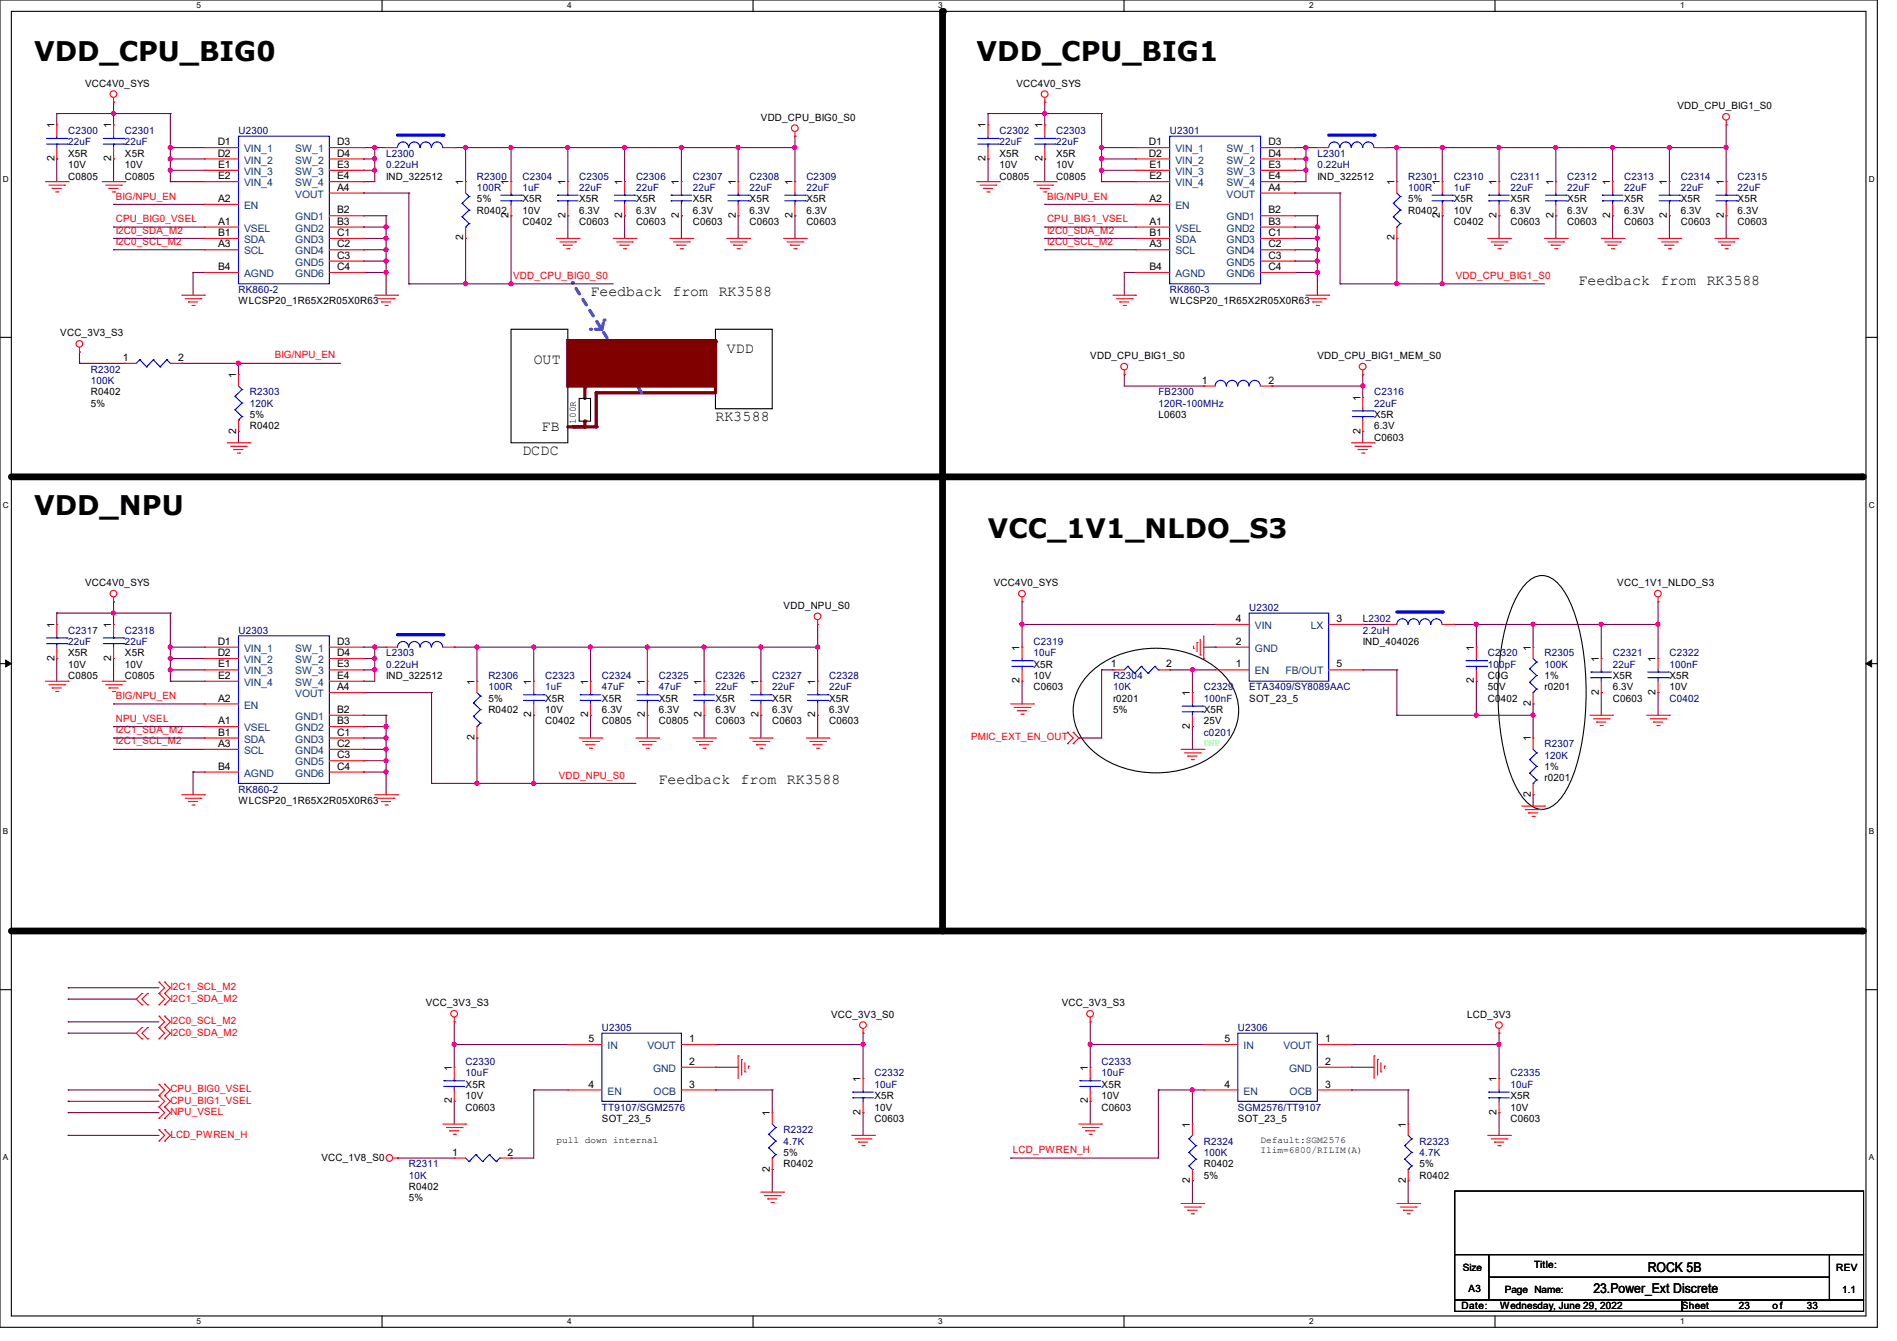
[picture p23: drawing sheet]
<svg xmlns="http://www.w3.org/2000/svg" width="297mm" height="210mm" viewBox="0 0 297 210" stroke-linecap="round" stroke-linejoin="round" font-family="sans-serif">
<defs><g id="words">
<g font-size="4.2">
<text x="5.3" y="9.6">VDD_CPU_BIG0</text>
<text x="152.9" y="9.6">VDD_CPU_BIG1</text>
<text x="5.3" y="80.7">VDD_NPU</text>
<text x="154.7" y="84.2">VCC_1V1_NLDO_S3</text>
</g>
<g font-size="2.3">
<text x="92.5" y="46.4">Feedback</text>
<text x="105.3" y="46.4">from</text>
<text x="112.5" y="46.4">RK3588</text>
<text x="247.1" y="44.6">Feedback</text>
<text x="260" y="44.6">from</text>
<text x="267.2" y="44.6">RK3588</text>
<text x="83.6" y="57">OUT</text>
<text x="113.8" y="55.2">VDD</text>
<text x="112" y="65.9">RK3588</text>
<text x="81.8" y="71.2">DCDC</text>
<text x="84.8" y="67.5">FB</text>
<text x="103.1" y="122.8">Feedback</text>
<text x="115.9" y="122.8">from</text>
<text x="123.2" y="122.8">RK3588</text>
</g>
<g font-size="2.1">
<text x="249.5" y="202.5">23.Power_Ext Discrete</text>
<text x="258" y="199.1">ROCK 5B</text>
</g>
<g font-size="1.6">
<text x="13.3" y="13.5">VCC4V0_SYS</text>
<text x="159.1" y="13.5">VCC4V0_SYS</text>
<text x="262.6" y="17.1">VDD_CPU_BIG1_S0</text>
<text x="8.5" y="20.1" transform="rotate(-90 8.5 20.1)">1</text>
<text x="17.4" y="20.1" transform="rotate(-90 17.4 20.1)">1</text>
<text x="34.1" y="22.7">D1</text>
<text x="52.8" y="22.7">D3</text>
<text x="119.1" y="18.9">VDD_CPU_BIG0_S0</text>
<text x="154.3" y="20.1" transform="rotate(-90 154.3 20.1)">1</text>
<text x="163.2" y="20.1" transform="rotate(-90 163.2 20.1)">1</text>
<text x="179.9" y="22.7">D1</text>
<text x="198.6" y="22.7">D3</text>
<text x="8.5" y="25.2" transform="rotate(-90 8.5 25.2)">2</text>
<text x="10.7" y="28.1">C0805</text>
<text x="10.7" y="24.6">X5R</text>
<text x="10.7" y="26.3">10V</text>
<text x="17.4" y="25.2" transform="rotate(-90 17.4 25.2)">2</text>
<text x="19.6" y="28.1">C0805</text>
<text x="19.6" y="24.6">X5R</text>
<text x="19.6" y="26.3">10V</text>
<text x="34.1" y="24.5">D2</text>
<text x="34.2" y="26.3">E1</text>
<text x="34.2" y="28.1">E2</text>
<text x="52.8" y="24.5">D4</text>
<text x="52.8" y="26.3">E3</text>
<text x="52.8" y="28.1">E4</text>
<text x="52.8" y="29.8">A4</text>
<text x="60.5" y="28.1">IND_322512</text>
<text x="72.5" y="29" transform="rotate(-90 72.5 29)">1</text>
<text x="79.6" y="29" transform="rotate(-90 79.6 29)">1</text>
<text x="88.5" y="29" transform="rotate(-90 88.5 29)">1</text>
<text x="97.4" y="29" transform="rotate(-90 97.4 29)">1</text>
<text x="106.3" y="29" transform="rotate(-90 106.3 29)">1</text>
<text x="115.2" y="29" transform="rotate(-90 115.2 29)">1</text>
<text x="124.1" y="29" transform="rotate(-90 124.1 29)">1</text>
<text x="154.3" y="25.2" transform="rotate(-90 154.3 25.2)">2</text>
<text x="156.5" y="28.1">C0805</text>
<text x="156.5" y="24.6">X5R</text>
<text x="156.5" y="26.3">10V</text>
<text x="163.2" y="25.2" transform="rotate(-90 163.2 25.2)">2</text>
<text x="165.4" y="28.1">C0805</text>
<text x="165.4" y="24.6">X5R</text>
<text x="165.4" y="26.3">10V</text>
<text x="179.9" y="24.5">D2</text>
<text x="180" y="26.3">E1</text>
<text x="180" y="28.1">E2</text>
<text x="198.6" y="24.5">D4</text>
<text x="198.6" y="26.3">E3</text>
<text x="198.6" y="28.1">E4</text>
<text x="198.6" y="29.8">A4</text>
<text x="206.3" y="28.1">IND_322512</text>
<text x="218.3" y="29" transform="rotate(-90 218.3 29)">1</text>
<text x="225.4" y="29" transform="rotate(-90 225.4 29)">1</text>
<text x="234.3" y="29" transform="rotate(-90 234.3 29)">1</text>
<text x="243.2" y="29" transform="rotate(-90 243.2 29)">1</text>
<text x="252.1" y="29" transform="rotate(-90 252.1 29)">1</text>
<text x="261" y="29" transform="rotate(-90 261 29)">1</text>
<text x="269.9" y="29" transform="rotate(-90 269.9 29)">1</text>
<text x="34.2" y="35.2">A1</text>
<text x="34.2" y="31.6">A2</text>
<text x="52.8" y="33.4">B2</text>
<text x="52.8" y="35.2">B3</text>
<text x="74.7" y="33.4">R0402</text>
<text x="74.7" y="31.7">5%</text>
<text x="79.6" y="34.1" transform="rotate(-90 79.6 34.1)">2</text>
<text x="81.8" y="35.2">C0402</text>
<text x="81.8" y="31.7">X5R</text>
<text x="81.8" y="33.4">10V</text>
<text x="88.5" y="34.1" transform="rotate(-90 88.5 34.1)">2</text>
<text x="90.7" y="35.2">C0603</text>
<text x="90.7" y="31.7">X5R</text>
<text x="90.7" y="33.4">6.3V</text>
<text x="97.4" y="34.1" transform="rotate(-90 97.4 34.1)">2</text>
<text x="99.6" y="35.2">C0603</text>
<text x="99.6" y="31.7">X5R</text>
<text x="99.6" y="33.4">6.3V</text>
<text x="106.3" y="34.1" transform="rotate(-90 106.3 34.1)">2</text>
<text x="108.5" y="35.2">C0603</text>
<text x="108.5" y="31.7">X5R</text>
<text x="108.5" y="33.4">6.3V</text>
<text x="115.2" y="34.1" transform="rotate(-90 115.2 34.1)">2</text>
<text x="117.4" y="35.2">C0603</text>
<text x="117.4" y="31.7">X5R</text>
<text x="117.4" y="33.4">6.3V</text>
<text x="124.1" y="34.1" transform="rotate(-90 124.1 34.1)">2</text>
<text x="126.2" y="35.2">C0603</text>
<text x="126.2" y="31.7">X5R</text>
<text x="126.2" y="33.4">6.3V</text>
<text x="180" y="35.2">A1</text>
<text x="180" y="31.6">A2</text>
<text x="198.6" y="33.4">B2</text>
<text x="198.6" y="35.2">B3</text>
<text x="220.5" y="33.4">R0402</text>
<text x="220.5" y="31.7">5%</text>
<text x="225.4" y="34.1" transform="rotate(-90 225.4 34.1)">2</text>
<text x="227.6" y="35.2">C0402</text>
<text x="227.6" y="31.7">X5R</text>
<text x="227.6" y="33.4">10V</text>
<text x="234.3" y="34.1" transform="rotate(-90 234.3 34.1)">2</text>
<text x="236.5" y="35.2">C0603</text>
<text x="236.5" y="31.7">X5R</text>
<text x="236.5" y="33.4">6.3V</text>
<text x="243.2" y="34.1" transform="rotate(-90 243.2 34.1)">2</text>
<text x="245.4" y="35.2">C0603</text>
<text x="245.4" y="31.7">X5R</text>
<text x="245.4" y="33.4">6.3V</text>
<text x="252.1" y="34.1" transform="rotate(-90 252.1 34.1)">2</text>
<text x="254.3" y="35.2">C0603</text>
<text x="254.3" y="31.7">X5R</text>
<text x="254.3" y="33.4">6.3V</text>
<text x="261" y="34.1" transform="rotate(-90 261 34.1)">2</text>
<text x="263.2" y="35.2">C0603</text>
<text x="263.2" y="31.7">X5R</text>
<text x="263.2" y="33.4">6.3V</text>
<text x="269.9" y="34.1" transform="rotate(-90 269.9 34.1)">2</text>
<text x="272.1" y="35.2">C0603</text>
<text x="272.1" y="31.7">X5R</text>
<text x="272.1" y="33.4">6.3V</text>
<text x="34.2" y="37">B1</text>
<text x="34.2" y="38.7">A3</text>
<text x="52.8" y="37">C1</text>
<text x="52.8" y="38.7">C2</text>
<text x="52.8" y="40.5">C3</text>
<text x="72.5" y="37.7" transform="rotate(-90 72.5 37.7)">2</text>
<text x="180" y="37">B1</text>
<text x="180" y="38.7">A3</text>
<text x="198.6" y="37">C1</text>
<text x="198.6" y="38.7">C2</text>
<text x="198.6" y="40.5">C3</text>
<text x="218.3" y="37.7" transform="rotate(-90 218.3 37.7)">2</text>
<text x="34.2" y="42.3">B4</text>
<text x="37.3" y="47.7">WLCSP20_1R65X2R05X0R63</text>
<text x="52.8" y="42.3">C4</text>
<text x="180" y="42.3">B4</text>
<text x="183.1" y="47.7">WLCSP20_1R65X2R05X0R63</text>
<text x="198.6" y="42.3">C4</text>
<text x="9.4" y="52.7">VCC_3V3_S3</text>
<text x="19.2" y="56.5">1</text>
<text x="27.9" y="56.5">2</text>
<text x="37" y="59.2" transform="rotate(-90 37 59.2)">1</text>
<text x="170.7" y="56.2">VDD_CPU_BIG1_S0</text>
<text x="206.3" y="56.2">VDD_CPU_BIG1_MEM_S0</text>
<text x="14.2" y="61.9">R0402</text>
<text x="14.2" y="63.7">5%</text>
<text x="39.1" y="65.4">5%</text>
<text x="181.4" y="65.4">L0603</text>
<text x="188.1" y="60.1">1</text>
<text x="198.6" y="60.1">2</text>
<text x="213" y="62.8" transform="rotate(-90 213 62.8)">1</text>
<text x="215.2" y="65.4">X5R</text>
<text x="37" y="67.9" transform="rotate(-90 37 67.9)">2</text>
<text x="39.1" y="67.2">R0402</text>
<text x="213" y="67.9" transform="rotate(-90 213 67.9)">2</text>
<text x="215.2" y="69">C0603</text>
<text x="215.2" y="67.2">6.3V</text>
<text x="13.3" y="91.8">VCC4V0_SYS</text>
<text x="122.7" y="95.3">VDD_NPU_S0</text>
<text x="155.6" y="91.8">VCC4V0_SYS</text>
<text x="253.2" y="91.8">VCC_1V1_NLDO_S3</text>
<text x="8.5" y="98.3" transform="rotate(-90 8.5 98.3)">1</text>
<text x="17.4" y="98.3" transform="rotate(-90 17.4 98.3)">1</text>
<text x="34.1" y="101">D1</text>
<text x="52.8" y="101">D3</text>
<text x="159.6" y="101.9" transform="rotate(-90 159.6 101.9)">1</text>
<text x="193.5" y="101">2</text>
<text x="193.5" y="97.4">4</text>
<text x="209.3" y="97.4">3</text>
<text x="213.4" y="101">IND_404026</text>
<text x="230.8" y="101.9" transform="rotate(-90 230.8 101.9)">1</text>
<text x="239.6" y="101.9" transform="rotate(-90 239.6 101.9)">1</text>
<text x="8.5" y="103.5" transform="rotate(-90 8.5 103.5)">2</text>
<text x="10.7" y="106.3">C0805</text>
<text x="10.7" y="102.8">X5R</text>
<text x="10.7" y="104.6">10V</text>
<text x="17.4" y="103.5" transform="rotate(-90 17.4 103.5)">2</text>
<text x="19.6" y="106.3">C0805</text>
<text x="19.6" y="102.8">X5R</text>
<text x="19.6" y="104.6">10V</text>
<text x="34.1" y="102.7">D2</text>
<text x="34.2" y="104.5">E1</text>
<text x="34.2" y="106.3">E2</text>
<text x="52.8" y="102.7">D4</text>
<text x="52.8" y="104.5">E3</text>
<text x="52.8" y="106.3">E4</text>
<text x="60.5" y="106.3">IND_322512</text>
<text x="74.3" y="107.2" transform="rotate(-90 74.3 107.2)">1</text>
<text x="83.2" y="107.2" transform="rotate(-90 83.2 107.2)">1</text>
<text x="92.1" y="107.2" transform="rotate(-90 92.1 107.2)">1</text>
<text x="101" y="107.2" transform="rotate(-90 101 107.2)">1</text>
<text x="109.9" y="107.2" transform="rotate(-90 109.9 107.2)">1</text>
<text x="118.7" y="107.2" transform="rotate(-90 118.7 107.2)">1</text>
<text x="127.6" y="107.2" transform="rotate(-90 127.6 107.2)">1</text>
<text x="159.6" y="107" transform="rotate(-90 159.6 107)">2</text>
<text x="161.8" y="104.6">X5R</text>
<text x="161.8" y="106.3">10V</text>
<text x="173.9" y="104.5">1</text>
<text x="182.6" y="104.5">2</text>
<text x="193.5" y="104.5">1</text>
<text x="209.3" y="104.5">5</text>
<text x="230.8" y="107" transform="rotate(-90 230.8 107)">2</text>
<text x="232.9" y="106.3">C0G</text>
<text x="241.8" y="106.3">1%</text>
<text x="250.3" y="103.7" transform="rotate(-90 250.3 103.7)">1</text>
<text x="252.5" y="106.3">X5R</text>
<text x="259.2" y="103.7" transform="rotate(-90 259.2 103.7)">1</text>
<text x="261.4" y="106.3">X5R</text>
<text x="34.2" y="113.4">A1</text>
<text x="34.2" y="109.9">A2</text>
<text x="52.8" y="111.6">B2</text>
<text x="52.8" y="113.4">B3</text>
<text x="52.8" y="108.1">A4</text>
<text x="76.5" y="111.7">R0402</text>
<text x="76.5" y="109.9">5%</text>
<text x="83.2" y="112.3" transform="rotate(-90 83.2 112.3)">2</text>
<text x="85.3" y="113.5">C0402</text>
<text x="85.3" y="109.9">X5R</text>
<text x="85.3" y="111.7">10V</text>
<text x="92.1" y="112.3" transform="rotate(-90 92.1 112.3)">2</text>
<text x="94.2" y="113.5">C0805</text>
<text x="94.2" y="109.9">X5R</text>
<text x="94.2" y="111.7">6.3V</text>
<text x="101" y="112.3" transform="rotate(-90 101 112.3)">2</text>
<text x="103.1" y="113.5">C0805</text>
<text x="103.1" y="109.9">X5R</text>
<text x="103.1" y="111.7">6.3V</text>
<text x="109.9" y="112.3" transform="rotate(-90 109.9 112.3)">2</text>
<text x="112" y="113.5">C0603</text>
<text x="112" y="109.9">X5R</text>
<text x="112" y="111.7">6.3V</text>
<text x="118.7" y="112.3" transform="rotate(-90 118.7 112.3)">2</text>
<text x="120.9" y="113.5">C0603</text>
<text x="120.9" y="109.9">X5R</text>
<text x="120.9" y="111.7">6.3V</text>
<text x="127.6" y="112.3" transform="rotate(-90 127.6 112.3)">2</text>
<text x="129.8" y="113.5">C0603</text>
<text x="129.8" y="109.9">X5R</text>
<text x="129.8" y="111.7">6.3V</text>
<text x="161.8" y="108.1">C0603</text>
<text x="174.3" y="109.9">r0201</text>
<text x="174.3" y="111.7">5%</text>
<text x="186.3" y="109" transform="rotate(-90 186.3 109)">1</text>
<text x="188.5" y="111.7">X5R</text>
<text x="188.5" y="113.5">25V</text>
<text x="195.6" y="109.9">SOT_23_5</text>
<text x="232.9" y="109.9">C0402</text>
<text x="232.9" y="108.1">50V</text>
<text x="239.6" y="110.6" transform="rotate(-90 239.6 110.6)">2</text>
<text x="241.8" y="108.1">r0201</text>
<text x="250.3" y="108.8" transform="rotate(-90 250.3 108.8)">2</text>
<text x="252.5" y="109.9">C0603</text>
<text x="252.5" y="108.1">6.3V</text>
<text x="259.2" y="108.8" transform="rotate(-90 259.2 108.8)">2</text>
<text x="261.4" y="108.1">10V</text>
<text x="34.2" y="115.2">B1</text>
<text x="34.2" y="117">A3</text>
<text x="52.8" y="115.2">C1</text>
<text x="52.8" y="117">C2</text>
<text x="52.8" y="118.7">C3</text>
<text x="74.3" y="115.9" transform="rotate(-90 74.3 115.9)">2</text>
<text x="186.3" y="114.1" transform="rotate(-90 186.3 114.1)">2</text>
<text x="239.6" y="116.1" transform="rotate(-90 239.6 116.1)">1</text>
<text x="34.2" y="120.5">B4</text>
<text x="37.3" y="125.9">WLCSP20_1R65X2R05X0R63</text>
<text x="52.8" y="120.5">C4</text>
<text x="239.6" y="124.8" transform="rotate(-90 239.6 124.8)">2</text>
<text x="241.8" y="122.3">r0201</text>
<text x="241.8" y="120.6">1%</text>
<text x="66.7" y="157.6">VCC_3V3_S3</text>
<text x="130.1" y="159.3">VCC_3V3_S0</text>
<text x="166.3" y="157.6">VCC_3V3_S3</text>
<text x="229.7" y="159.3">LCD_3V3</text>
<text x="70.7" y="167.7" transform="rotate(-90 70.7 167.7)">1</text>
<text x="92.1" y="163.2">5</text>
<text x="107.9" y="166.8">2</text>
<text x="107.9" y="163.2">1</text>
<text x="170.3" y="167.7" transform="rotate(-90 170.3 167.7)">1</text>
<text x="191.7" y="163.2">5</text>
<text x="207.5" y="166.8">2</text>
<text x="207.5" y="163.2">1</text>
<text x="70.7" y="172.8" transform="rotate(-90 70.7 172.8)">2</text>
<text x="72.9" y="173.9">C0603</text>
<text x="72.9" y="170.3">X5R</text>
<text x="72.9" y="172.1">10V</text>
<text x="92.1" y="170.3">4</text>
<text x="107.9" y="170.3">3</text>
<text x="134.7" y="169.5" transform="rotate(-90 134.7 169.5)">1</text>
<text x="136.9" y="172.1">X5R</text>
<text x="136.9" y="173.9">10V</text>
<text x="170.3" y="172.8" transform="rotate(-90 170.3 172.8)">2</text>
<text x="172.5" y="173.9">C0603</text>
<text x="172.5" y="170.3">X5R</text>
<text x="172.5" y="172.1">10V</text>
<text x="191.7" y="170.3">4</text>
<text x="207.5" y="170.3">3</text>
<text x="234.3" y="169.5" transform="rotate(-90 234.3 169.5)">1</text>
<text x="236.5" y="172.1">X5R</text>
<text x="236.5" y="173.9">10V</text>
<text x="94.2" y="175.7">SOT_23_5</text>
<text x="120.5" y="174.8" transform="rotate(-90 120.5 174.8)">1</text>
<text x="134.7" y="174.6" transform="rotate(-90 134.7 174.6)">2</text>
<text x="136.9" y="175.7">C0603</text>
<text x="186.3" y="176.6" transform="rotate(-90 186.3 176.6)">1</text>
<text x="193.8" y="175.7">SOT_23_5</text>
<text x="220.1" y="176.6" transform="rotate(-90 220.1 176.6)">1</text>
<text x="234.3" y="174.6" transform="rotate(-90 234.3 174.6)">2</text>
<text x="236.5" y="175.7">C0603</text>
<text x="50.3" y="181.7">VCC_1V8_S0</text>
<text x="70.8" y="181">1</text>
<text x="79.5" y="181">2</text>
<text x="120.5" y="183.5" transform="rotate(-90 120.5 183.5)">2</text>
<text x="122.7" y="182.8">R0402</text>
<text x="122.7" y="181">5%</text>
<text x="186.3" y="185.2" transform="rotate(-90 186.3 185.2)">2</text>
<text x="188.5" y="182.8">R0402</text>
<text x="188.5" y="184.6">5%</text>
<text x="220.1" y="185.2" transform="rotate(-90 220.1 185.2)">2</text>
<text x="222.3" y="184.6">R0402</text>
<text x="222.3" y="182.8">5%</text>
<text x="64" y="186.4">R0402</text>
<text x="64" y="188.1">5%</text>
<text x="229" y="199">Size</text>
<text x="229.9" y="202.4">A3</text>
<text x="235.6" y="202.5">Page Name:</text>
<text x="240.2" y="198.6">Title:</text>
<text x="287.5" y="199">REV</text>
<text x="288.4" y="202.5">1.1</text>
<text x="228.8" y="205">Date:</text>
<text x="234.9" y="205">Wednesday, June 29, 2022</text>
<text x="263.3" y="205">Sheet</text>
<text x="272.2" y="205">23</text>
<text x="277.5" y="205">o f</text>
<text x="282.9" y="205">33</text>
</g>
<g font-size="1.6" fill="#000080">
<text x="10.7" y="21">C2300</text>
<text x="10.7" y="22.8">22uF</text>
<text x="19.6" y="21">C2301</text>
<text x="19.6" y="22.8">22uF</text>
<text x="37.3" y="21">U2300</text>
<text x="156.5" y="21">C2302</text>
<text x="156.5" y="22.8">22uF</text>
<text x="165.4" y="21">C2303</text>
<text x="165.4" y="22.8">22uF</text>
<text x="183.1" y="21">U2301</text>
<text x="60.5" y="24.6">L2300</text>
<text x="60.5" y="26.3">0.22uH</text>
<text x="74.7" y="28.1">R2300</text>
<text x="74.7" y="29.9">100R</text>
<text x="81.8" y="28.1">C2304</text>
<text x="81.8" y="29.9">1uF</text>
<text x="90.7" y="28.1">C2305</text>
<text x="90.7" y="29.9">22uF</text>
<text x="99.6" y="28.1">C2306</text>
<text x="99.6" y="29.9">22uF</text>
<text x="108.5" y="28.1">C2307</text>
<text x="108.5" y="29.9">22uF</text>
<text x="117.4" y="28.1">C2308</text>
<text x="117.4" y="29.9">22uF</text>
<text x="126.2" y="28.1">C2309</text>
<text x="126.2" y="29.9">22uF</text>
<text x="206.3" y="24.6">L2301</text>
<text x="206.3" y="26.3">0.22uH</text>
<text x="220.5" y="28.1">R2301</text>
<text x="220.5" y="29.9">100R</text>
<text x="227.6" y="28.1">C2310</text>
<text x="227.6" y="29.9">1uF</text>
<text x="236.5" y="28.1">C2311</text>
<text x="236.5" y="29.9">22uF</text>
<text x="245.4" y="28.1">C2312</text>
<text x="245.4" y="29.9">22uF</text>
<text x="254.3" y="28.1">C2313</text>
<text x="254.3" y="29.9">22uF</text>
<text x="263.2" y="28.1">C2314</text>
<text x="263.2" y="29.9">22uF</text>
<text x="272.1" y="28.1">C2315</text>
<text x="272.1" y="29.9">22uF</text>
<text x="37.3" y="45.9">RK860-2</text>
<text x="183.1" y="45.9">RK860-3</text>
<text x="14.2" y="58.3">R2302</text>
<text x="14.2" y="60.1">100K</text>
<text x="39.1" y="61.9">R2303</text>
<text x="39.1" y="63.7">120K</text>
<text x="181.4" y="61.9">FB2300</text>
<text x="181.4" y="63.7">120R-100MHz</text>
<text x="215.2" y="61.9">C2316</text>
<text x="215.2" y="63.7">22uF</text>
<text x="195.6" y="95.7">U2302</text>
<text x="10.7" y="99.2">C2317</text>
<text x="10.7" y="101">22uF</text>
<text x="19.6" y="99.2">C2318</text>
<text x="19.6" y="101">22uF</text>
<text x="37.3" y="99.2">U2303</text>
<text x="161.8" y="101">C2319</text>
<text x="213.4" y="97.5">L2302</text>
<text x="213.4" y="99.2">2.2uH</text>
<text x="60.5" y="102.8">L2303</text>
<text x="60.5" y="104.6">0.22uH</text>
<text x="76.5" y="106.3">R2306</text>
<text x="85.3" y="106.3">C2323</text>
<text x="94.2" y="106.3">C2324</text>
<text x="103.1" y="106.3">C2325</text>
<text x="112" y="106.3">C2326</text>
<text x="120.9" y="106.3">C2327</text>
<text x="129.8" y="106.3">C2328</text>
<text x="161.8" y="102.8">10uF</text>
<text x="174.3" y="106.3">R2304</text>
<text x="232.9" y="102.8">C2320</text>
<text x="232.9" y="104.6">100pF</text>
<text x="241.8" y="102.8">R2305</text>
<text x="241.8" y="104.6">100K</text>
<text x="252.5" y="102.8">C2321</text>
<text x="252.5" y="104.6">22uF</text>
<text x="261.4" y="102.8">C2322</text>
<text x="261.4" y="104.6">100nF</text>
<text x="76.5" y="108.1">100R</text>
<text x="85.3" y="108.1">1uF</text>
<text x="94.2" y="108.1">47uF</text>
<text x="103.1" y="108.1">47uF</text>
<text x="112" y="108.1">22uF</text>
<text x="120.9" y="108.1">22uF</text>
<text x="129.8" y="108.1">22uF</text>
<text x="174.3" y="108.1">10K</text>
<text x="188.5" y="108.1">C2329</text>
<text x="188.5" y="109.9">100nF</text>
<text x="195.6" y="108.1">ETA3409/SY8089AAC</text>
<text x="261.4" y="109.9">C0402</text>
<text x="188.5" y="115.2">c0201</text>
<text x="241.8" y="117">R2307</text>
<text x="241.8" y="118.8">120K</text>
<text x="37.3" y="124.1">RK860-2</text>
<text x="94.2" y="161.5">U2305</text>
<text x="193.8" y="161.5">U2306</text>
<text x="72.9" y="166.8">C2330</text>
<text x="172.5" y="166.8">C2333</text>
<text x="72.9" y="168.6">10uF</text>
<text x="94.2" y="173.9">TT9107/SGM2576</text>
<text x="136.9" y="168.6">C2332</text>
<text x="136.9" y="170.3">10uF</text>
<text x="172.5" y="168.6">10uF</text>
<text x="193.8" y="173.9">SGM2576/TT9107</text>
<text x="236.5" y="168.6">C2335</text>
<text x="236.5" y="170.3">10uF</text>
<text x="122.7" y="177.5">R2322</text>
<text x="122.7" y="179.2">4.7K</text>
<text x="188.5" y="179.2">R2324</text>
<text x="222.3" y="179.2">R2323</text>
<text x="64" y="182.8">R2311</text>
<text x="64" y="184.6">10K</text>
<text x="188.5" y="181">100K</text>
<text x="222.3" y="181">4.7K</text>
</g>
<g font-size="1.6" fill="#004080">
<text x="38.2" y="23.8">VIN_1</text>
<text x="46.2" y="23.8">SW_1</text>
<text x="184" y="23.8">VIN_1</text>
<text x="192" y="23.8">SW_1</text>
<text x="38.2" y="25.6">VIN_2</text>
<text x="38.2" y="27.4">VIN_3</text>
<text x="38.2" y="29.2">VIN_4</text>
<text x="46.2" y="25.6">SW_2</text>
<text x="46.2" y="27.4">SW_3</text>
<text x="46.2" y="29.2">SW_4</text>
<text x="184" y="25.6">VIN_2</text>
<text x="184" y="27.4">VIN_3</text>
<text x="184" y="29.2">VIN_4</text>
<text x="192" y="25.6">SW_2</text>
<text x="192" y="27.4">SW_3</text>
<text x="192" y="29.2">SW_4</text>
<text x="38.2" y="32.7">EN</text>
<text x="46.2" y="34.5">GND1</text>
<text x="46.2" y="30.9">VOUT</text>
<text x="184" y="32.7">EN</text>
<text x="192" y="34.5">GND1</text>
<text x="192" y="30.9">VOUT</text>
<text x="38.2" y="36.3">VSEL</text>
<text x="38.2" y="38.1">SDA</text>
<text x="38.2" y="39.8">SCL</text>
<text x="46.2" y="36.3">GND2</text>
<text x="46.2" y="38.1">GND3</text>
<text x="46.2" y="39.8">GND4</text>
<text x="46.2" y="41.6">GND5</text>
<text x="184" y="36.3">VSEL</text>
<text x="184" y="38.1">SDA</text>
<text x="184" y="39.8">SCL</text>
<text x="192" y="36.3">GND2</text>
<text x="192" y="38.1">GND3</text>
<text x="192" y="39.8">GND4</text>
<text x="192" y="41.6">GND5</text>
<text x="38.2" y="43.4">AGND</text>
<text x="46.2" y="43.4">GND6</text>
<text x="184" y="43.4">AGND</text>
<text x="192" y="43.4">GND6</text>
<text x="196.5" y="98.5">VIN</text>
<text x="205.2" y="98.5">LX</text>
<text x="38.2" y="102.1">VIN_1</text>
<text x="38.2" y="103.8">VIN_2</text>
<text x="38.2" y="105.6">VIN_3</text>
<text x="38.2" y="107.4">VIN_4</text>
<text x="46.2" y="102.1">SW_1</text>
<text x="46.2" y="103.8">SW_2</text>
<text x="46.2" y="105.6">SW_3</text>
<text x="46.2" y="107.4">SW_4</text>
<text x="196.5" y="105.6">EN</text>
<text x="196.5" y="102.1">GND</text>
<text x="201.3" y="105.6">FB/OUT</text>
<text x="38.2" y="111">EN</text>
<text x="46.2" y="112.7">GND1</text>
<text x="46.2" y="109.2">VOUT</text>
<text x="38.2" y="114.5">VSEL</text>
<text x="38.2" y="116.3">SDA</text>
<text x="38.2" y="118.1">SCL</text>
<text x="46.2" y="114.5">GND2</text>
<text x="46.2" y="116.3">GND3</text>
<text x="46.2" y="118.1">GND4</text>
<text x="46.2" y="119.8">GND5</text>
<text x="38.2" y="121.6">AGND</text>
<text x="46.2" y="121.6">GND6</text>
<text x="95.1" y="164.3">IN</text>
<text x="101.4" y="164.3">VOUT</text>
<text x="102.2" y="167.9">GND</text>
<text x="194.7" y="164.3">IN</text>
<text x="200.9" y="164.3">VOUT</text>
<text x="201.8" y="167.9">GND</text>
<text x="95.1" y="171.4">EN</text>
<text x="102.3" y="171.4">OCB</text>
<text x="194.7" y="171.4">EN</text>
<text x="201.9" y="171.4">OCB</text>
</g>
<g font-size="1.6" fill="#f00">
<text x="18.1" y="31.2">BIG/NPU_EN</text>
<text x="18.1" y="34.8">CPU_BIG0_VSEL</text>
<text x="163.9" y="31.2">BIG/NPU_EN</text>
<text x="163.9" y="34.8">CPU_BIG1_VSEL</text>
<text x="18.1" y="38.4">I2C0_SCL_M2</text>
<text x="18.1" y="36.6">I2C0_SDA_M2</text>
<text x="163.9" y="38.4">I2C0_SCL_M2</text>
<text x="163.9" y="36.6">I2C0_SDA_M2</text>
<text x="80.4" y="43.7">VDD_CPU_BIG0_S0</text>
<text x="227.9" y="43.7">VDD_CPU_BIG1_S0</text>
<text x="43" y="56.1">BIG/NPU_EN</text>
<text x="18.1" y="109.5">BIG/NPU_EN</text>
<text x="18.1" y="113">NPU_VSEL</text>
<text x="18.1" y="116.6">I2C1_SCL_M2</text>
<text x="18.1" y="114.8">I2C1_SDA_M2</text>
<text x="152" y="116">PMIC_EXT_EN_OUT</text>
<text x="87.5" y="121.9">VDD_NPU_S0</text>
<text x="26.7" y="155.1">I2C1_SCL_M2</text>
<text x="26.7" y="160.4">I2C0_SCL_M2</text>
<text x="26.7" y="156.8">I2C1_SDA_M2</text>
<text x="26.7" y="162.2">I2C0_SDA_M2</text>
<text x="26.7" y="172.8">CPU_BIG1_VSEL</text>
<text x="26.7" y="171.1">CPU_BIG0_VSEL</text>
<text x="26.7" y="174.6">NPU_VSEL</text>
<text x="26.7" y="178.2">LCD_PWREN_H</text>
<text x="158.6" y="180.6">LCD_PWREN_H</text>
</g>
<text font-size="1.6" fill="#0f0" x="188.5" y="116.8">DNP</text>
<g font-size="1.5">
<text x="90.2" y="66.3" transform="rotate(-90 90.2 66.3)">100R</text>
<text x="87.1" y="179">pull down internal</text>
<text x="197.4" y="179">Default:SGM2576</text>
<text x="197.4" y="180.5">Ilim=6800/RILIM(A)</text>
</g>
<g font-size="1.3">
<text x="30.8" y="1.3">5</text>
<text x="88.8" y="1.3">4</text>
<text x="146.9" y="1.3">3</text>
<text x="205" y="1.3">2</text>
<text x="263.1" y="1.3">1</text>
<text x=".5" y="28.4">D</text>
<text x="292.6" y="28.4">D</text>
<text x=".5" y="79.5">C</text>
<text x="292.6" y="79.5">C</text>
<text x=".5" y="130.6">B</text>
<text x="292.6" y="130.6">B</text>
<text x=".5" y="181.7">A</text>
<text x="292.6" y="181.7">A</text>
<text x="30.8" y="207.4">5</text>
<text x="88.8" y="207.4">4</text>
<text x="146.9" y="207.4">3</text>
<text x="205" y="207.4">2</text>
<text x="263.1" y="207.4">1</text>
</g>
</g></defs>
<path d="M0 0h293.9v207.9h-293.9zM1.8 1.8h290.3v204.3h-290.3z" fill="none" stroke="#000" stroke-width=".17"/>
<g fill="#fff">
<path d="M30.8 .2h.7v1.4h-.7z"/>
<path d="M30.8 206.2h.7v1.4h-.7z"/>
</g>
<path d="M59.8 0v1.8M59.8 206.1v1.8" fill="none" stroke="#000" stroke-width=".17"/>
<g fill="#fff">
<path d="M88.8 .2h.7v1.4h-.7z"/>
<path d="M88.8 206.2h.7v1.4h-.7z"/>
</g>
<path d="M117.9 0v1.8M117.9 206.1v1.8" fill="none" stroke="#000" stroke-width=".17"/>
<g fill="#fff">
<path d="M146.9 .2h.7v1.4h-.7z"/>
<path d="M146.9 206.2h.7v1.4h-.7z"/>
</g>
<path d="M176 0v1.8M176 206.1v1.8" fill="none" stroke="#000" stroke-width=".17"/>
<g fill="#fff">
<path d="M205 .2h.7v1.4h-.7z"/>
<path d="M205 206.2h.7v1.4h-.7z"/>
</g>
<path d="M234.1 0v1.8M234.1 206.1v1.8" fill="none" stroke="#000" stroke-width=".17"/>
<g fill="#fff">
<path d="M263.1 .2h.6v1.4h-.6z"/>
<path d="M263.1 206.2h.6v1.4h-.6z"/>
<path d="M.5 27.3h.9v1.4h-.9z"/>
<path d="M292.6 27.3h.9v1.4h-.9z"/>
<path d="M.5 78.4h.9v1.4h-.9z"/>
<path d="M292.6 78.4h.9v1.4h-.9z"/>
</g>
<path d="M0 52.8h1.8M292.1 52.8h1.8" fill="none" stroke="#000" stroke-width=".17"/>
<g fill="#fff">
<path d="M.5 129.5h.8v1.4h-.8z"/>
<path d="M292.6 129.5h.8v1.4h-.8z"/>
</g>
<path d="M0 103.9h1.8M292.1 103.9h1.8" fill="none" stroke="#000" stroke-width=".17"/>
<path d="M.9 103.4l.9 .5-.9 .5zM292.1 103.9l.9-.5v1z" fill="#000" stroke="#000" stroke-width=".16"/>
<g fill="#fff">
<path d="M.5 180.5h.8v1.4h-.8z"/>
<path d="M292.6 180.5h.8v1.4h-.8z"/>
</g>
<path d="M0 155h1.8M292.1 155h1.8" fill="none" stroke="#000" stroke-width=".17"/>
<path d="M147.6 1.8v144M1.8 74.7h289.8M1.8 145.8h289.8" fill="none" stroke="#000" stroke-width="1.1"/>
<g fill="#000">
<circle cx="147.6" cy="1.8" r=".53"/>
<circle cx="291.6" cy="74.7" r=".53"/>
<circle cx="291.6" cy="145.8" r=".53"/>
</g>
<path d="M112 53.5v8" fill="none" stroke="#800000" stroke-width=".51"/>
<circle cx="112" cy="53.5" r=".25" fill="#800000"/>
<path d="M93.3 61.5h18.7" fill="none" stroke="#800000" stroke-width=".51"/>
<circle cx="93.3" cy="61.5" r=".25" fill="#800000"/>
<path d="M91.6 66v.8" fill="none" stroke="#800000" stroke-width=".51"/>
<circle cx="91.6" cy="66" r=".25" fill="#800000"/>
<path d="M91.6 60.6v1.8" fill="none" stroke="#800000" stroke-width=".51"/>
<circle cx="91.6" cy="60.6" r=".25" fill="#800000"/>
<path d="M90.7 62.4h1.8v3.6h-1.8z" fill="none" stroke="#000" stroke-width=".17"/>
<path d="M93.3 61.5v5.3" fill="none" stroke="#800000" stroke-width=".51"/>
<circle cx="93.3" cy="66.8" r=".25" fill="#800000"/>
<path d="M88.9 66.8h2.7" fill="none" stroke="#800000" stroke-width=".51"/>
<circle cx="91.6" cy="66.8" r=".25" fill="#800000"/>
<path d="M100.5 61.5l-10.9-17.2" fill="none" stroke="#8000ff" stroke-width=".51" stroke-dasharray="1 1"/>
<circle cx="89.6" cy="44.3" r=".25" fill="#8000ff" stroke-dasharray="1 1"/>
<path d="M89.8 66.8h3.5" fill="none" stroke="#800000" stroke-width=".51"/>
<circle cx="89.8" cy="66.8" r=".25" fill="#800000"/>
<path d="M94.2 51.6l.4-1.5" fill="none" stroke="#8000ff" stroke-width=".51" stroke-dasharray="1 1"/>
<circle cx="94.6" cy="50.1" r=".25" fill="#8000ff" stroke-dasharray="1 1"/>
<path d="M94.2 51.6h-1.7" fill="none" stroke="#8000ff" stroke-width=".51" stroke-dasharray="1 1"/>
<circle cx="92.5" cy="51.6" r=".25" fill="#8000ff" stroke-dasharray="1 1"/>
<path d="M80 51.6h8.9v17.7h-8.9zM112 51.6h8.9v12.4h-8.9zM239.2 91.1a3 3 0 0 1 4.4 0 13.9 13.9 0 0 1 3.4 6.5 43.8 43.8 0 0 1-.4 23.1 10.2 10.2 0 0 1-3.7 5.6 2.93 2.93 0 0 1-3.7-.5 13.9 13.9 0 0 1-3.3-6.6 43.8 43.8 0 0 1 .4-23 12.7 12.7 0 0 1 2.9-5.1zM170.9 105.2a15.9 15.9 0 0 1 17-2.2 9.9 9.9 0 0 1 5.9 7.1 8.5 8.5 0 0 1-3.7 8.1 16.1 16.1 0 0 1-18.3 0 8.3 8.3 0 0 1-3.4-9.2 9 9 0 0 1 2.5-3.8zM227.8 186.5h64v10h-64zM227.8 196.5h5.3v7.1h-5.3zM233.1 196.5h53.3v3.5h-53.3zM286.4 196.5h5.4v7.1h-5.4zM227.8 203.6h35.5v1.8h-35.5zM233.1 200h53.3v3.6h-53.3zM263.3 203.6h28.5v1.8h-28.5z" fill="none" stroke="#000" stroke-width=".17"/>
<path d="M88.9 53.3h23.1v7.2h-23.1z" fill-rule="evenodd" fill="#800000" stroke="#800000" stroke-width=".51"/>
<g fill="none" stroke="#800040" stroke-width=".17">
<path d="M8.9 17.8h.1M8.9 17.8h17.8M8.9 17.8v1.8M17.8 17.8h.1M17.8 16h.1M17.8 16v3.6M26.7 17.8h.1M26.7 17.8v10.6M154.7 17.8h.1M154.7 17.8h17.8M154.7 17.8v1.8M163.6 17.8h.1"/>
<path d="M163.6 16h.1M163.6 16v3.6M172.5 17.8h.1M172.5 17.8v10.6M270.3 19.6h.1M270.3 19.6v8.8M8.9 24.9h.1M8.9 24.9v3.5M17.8 32h.1M17.8 24.9h.1M17.8 35.6h.1M17.8 39.1h.1"/>
<path d="M17.8 37.3h.1M17.8 35.6h14.2M17.8 37.3h14.2M17.8 39.1h14.2M17.8 24.9v3.5M17.8 32h14.2M26.7 28.4h.1M26.7 23.1h.1M26.7 24.9h.1M26.7 26.7h.1M26.7 23.1h5.3M26.7 28.4h5.3"/>
<path d="M26.7 24.9h5.3M26.7 26.7h5.3M56.9 23.1h.1M56.9 33.8h.1M56.9 35.6h.1M56.9 37.3h.1M56.9 39.1h.1M56.9 24.9h.1M56.9 26.7h.1M56.9 28.4h.1M56.9 30.2h.1M56.9 23.1h3.6"/>
<path d="M56.9 24.9h1.8M56.9 26.7h1.8M56.9 33.8h3.6M56.9 35.6h3.6M56.9 37.3h3.6M56.9 39.1h3.6M56.9 30.2h7.1M58.7 24.9h.1M58.7 23.1h.1M58.7 26.7h.1M58.7 23.1v5.3h-1.8M60.5 33.8h.1"/>
<path d="M60.5 35.6h.1M60.5 37.3h.1M60.5 39.1h.1M60.5 33.8v12.4M64 30.2h.1M64 30.2v14.2M71.1 23.1h.1M71.1 23.1h53.4M72.9 23.1h.1M72.9 37.3h.1M72.9 23.1v5.3M72.9 37.3v7.1"/>
<path d="M80 23.1h.1M80 33.8h.1M80 23.1v5.3M80 33.8v10.6M88.9 23.1h.1M88.9 33.8h.1M88.9 23.1v5.3M88.9 33.8v3.5M97.8 23.1h.1M97.8 33.8h.1M97.8 23.1v5.3M97.8 33.8v3.5"/>
<path d="M106.7 23.1h.1M106.7 33.8h.1M106.7 23.1v5.3M106.7 33.8v3.5M115.6 23.1h.1M115.6 33.8h.1M115.6 23.1v5.3M115.6 33.8v3.5M124.5 23.1h.1M124.5 33.8h.1M124.5 21.3h.1M124.5 21.3v7.1"/>
<path d="M124.5 33.8v3.5M154.7 24.9h.1M154.7 24.9v3.5M163.6 24.9h.1M163.6 32h.1M163.6 39.1h.1M163.6 37.3h.1M163.6 35.6h.1M163.6 24.9v3.5M163.6 35.6h14.2M163.6 37.3h14.2M163.6 39.1h14.2"/>
<path d="M163.6 32h14.2M172.5 28.4h.1M172.5 23.1h.1M172.5 24.9h.1M172.5 26.7h.1M172.5 23.1h5.3M172.5 28.4h5.3M172.5 24.9h5.3M172.5 26.7h5.3M202.7 23.1h.1M202.7 33.8h.1M202.7 35.6h.1"/>
<path d="M202.7 37.3h.1M202.7 39.1h.1M202.7 24.9h.1M202.7 26.7h.1M202.7 28.4h.1M202.7 30.2h.1M202.7 23.1h3.5M202.7 24.9h1.8M202.7 26.7h1.8M202.7 33.8h3.5M202.7 35.6h3.5M202.7 37.3h3.5"/>
<path d="M202.7 39.1h3.5M202.7 30.2h7.1M204.5 24.9h.1M204.5 23.1h.1M204.5 26.7h.1M204.5 23.1v5.3h-1.8M206.2 33.8h.1M206.2 35.6h.1M206.2 37.3h.1M206.2 39.1h.1M206.2 33.8v12.4M209.8 30.2h.1"/>
<path d="M209.8 30.2v14.2M216.9 23.1h.1M216.9 23.1h53.4M218.7 23.1h.1M218.7 37.3h.1M218.7 23.1v5.3M218.7 37.3v7.1M225.8 23.1h.1M225.8 33.8h.1M225.8 23.1v5.3M225.8 33.8v10.6M234.7 23.1h.1"/>
<path d="M234.7 33.8h.1M234.7 23.1v5.3M234.7 33.8v3.5M243.6 23.1h.1M243.6 33.8h.1M243.6 23.1v5.3M243.6 33.8v3.5M252.5 23.1h.1M252.5 33.8h.1M252.5 23.1v5.3M252.5 33.8v3.5M261.4 23.1h.1"/>
<path d="M261.4 33.8h.1M261.4 23.1v5.3M261.4 33.8v3.5M270.3 33.8h.1M270.3 28.4h.1M270.3 33.8v3.5M12.4 55.1h.1M12.4 56.9h.1M12.4 56.9h7.2M12.4 55.1v1.8M28.4 56.9h.1M28.4 56.9h24.9"/>
<path d="M30.2 42.7h.1M30.2 42.7h1.8M30.2 42.7v3.5M37.3 56.9h.1M37.3 56.9v1.8M56.9 40.9h.1M56.9 42.7h.1M56.9 42.7h3.6M56.9 40.9h3.6M60.5 40.9h.1M60.5 42.7h.1M64 44.4h.1"/>
<path d="M64 44.4h32M72.9 44.4h.1M80 44.4h.1M176 42.7h.1M176 58.7h.1M176 42.7v3.5M176 58.7v1.8h12.5M176 42.7h1.8M202.7 40.9h.1M202.7 42.7h.1M202.7 42.7h3.5M202.7 40.9h3.5"/>
<path d="M206.2 40.9h.1M206.2 42.7h.1M209.8 44.4h.1M209.8 44.4h32M213.4 58.7h.1M213.4 58.7v3.5M218.7 44.4h.1M225.8 44.4h.1M37.3 67.6h.1M37.3 67.6v1.7M188.5 60.5h.1M199.1 60.5h.1"/>
<path d="M199.1 60.5h14.3M213.4 67.6h.1M213.4 60.5h.1M213.4 67.6v1.7M8.9 96h.1M8.9 96v1.8M8.9 96h17.8M17.8 96h.1M17.8 94.2h.1M17.8 94.2v3.6M26.7 96h.1M26.7 96v10.7"/>
<path d="M128 97.8h.1M128 97.8v8.9M160 97.8h.1M160 94.2h.1M160 97.8h30.2M160 94.2v7.1M213.4 97.8h.1M213.4 97.8h3.5M227.6 97.8h.1M227.6 97.8h32M231.1 97.8h.1M231.1 97.8v3.5"/>
<path d="M240 97.8h.1M240 97.8v3.5M250.7 97.8h.1M250.7 97.8v5.3M259.6 97.8h.1M259.6 94.2h.1M259.6 94.2v8.9M8.9 103.1h.1M8.9 103.1v3.6M17.8 103.1h.1M17.8 110.2h.1M17.8 117.3h.1"/>
<path d="M17.8 115.6h.1M17.8 113.8h.1M17.8 103.1v3.6M17.8 113.8h14.2M17.8 115.6h14.2M17.8 117.3h14.2M17.8 110.2h14.2M26.7 106.7h.1M26.7 101.3h.1M26.7 103.1h.1M26.7 104.9h.1M26.7 101.3h5.3"/>
<path d="M26.7 106.7h5.3M26.7 103.1h5.3M26.7 104.9h5.3M56.9 101.3h.1M56.9 112h.1M56.9 113.8h.1M56.9 115.6h.1M56.9 117.3h.1M56.9 119.1h.1M56.9 103.1h.1M56.9 104.9h.1M56.9 106.7h.1"/>
<path d="M56.9 108.5h.1M56.9 101.3h3.6M56.9 103.1h1.8M56.9 104.9h1.8M56.9 112h3.6M56.9 113.8h3.6M56.9 115.6h3.6M56.9 117.3h3.6M56.9 119.1h3.6M56.9 108.5h10.7M58.7 103.1h.1M58.7 101.3h.1"/>
<path d="M58.7 104.9h.1M58.7 101.3v5.4h-1.8M60.5 112h.1M60.5 113.8h.1M60.5 115.6h.1M60.5 117.3h.1M60.5 119.1h.1M60.5 112v12.5M67.6 108.5h.1M67.6 108.5v14.2M71.1 101.3h.1M71.1 101.3h56.9"/>
<path d="M74.7 101.3h.1M74.7 115.6h.1M74.7 101.3v5.4M74.7 115.6v7.1M83.6 101.3h.1M83.6 112h.1M83.6 101.3v5.4M83.6 112v10.7M92.5 101.3h.1M92.5 112h.1M92.5 101.3v5.4M92.5 112v3.6"/>
<path d="M101.3 101.3h.1M101.3 112h.1M101.3 101.3v5.4M101.3 112v3.6M110.2 101.3h.1M110.2 112h.1M110.2 101.3v5.4M110.2 112v3.6M119.1 101.3h.1M119.1 112h.1M119.1 101.3v5.4M119.1 112v3.6"/>
<path d="M128 101.3h.1M128 112h.1M128 112v3.6M160 106.7h.1M160 106.7v3.5M168.9 115.6h.1M172.5 104.9h.1M172.5 104.9v10.7h-3.6M172.5 104.9h1.7M174.2 104.9h.1M183.1 104.9h.1M183.1 104.9h7.1"/>
<path d="M186.7 104.9h.1M186.7 113.8h.1M186.7 104.9v3.6M186.7 113.8v3.5M188.5 101.3h1.7M190.2 101.3h.1M213.4 104.9h.1M213.4 104.9h5.3M218.7 104.9h.1M218.7 112h.1M218.7 104.9v7.1M218.7 112h21.3"/>
<path d="M231.1 112h.1M231.1 106.7h.1M231.1 106.7v5.3M240 112h.1M240 110.2h.1M240 110.2v5.4M250.7 108.5h.1M250.7 108.5v3.5M259.6 108.5h.1M259.6 108.5v3.5M30.2 120.9h.1M30.2 120.9v3.6"/>
<path d="M30.2 120.9h1.8M56.9 120.9h.1M56.9 120.9h3.6M60.5 120.9h.1M67.6 122.7h.1M67.6 122.7h32M74.7 122.7h.1M83.6 122.7h.1M240 124.5h.1M240 124.5v1.7M10.7 154.7h.1M10.7 156.5h.1"/>
<path d="M10.7 154.7h14.2M10.7 156.5h10.6M10.7 161.8h.1M10.7 160h.1M10.7 170.7h.1M10.7 174.2h.1M10.7 172.5h.1M10.7 177.8h.1M10.7 161.8h10.6M10.7 160h14.2M10.7 170.7h14.2M10.7 174.2h14.2"/>
<path d="M10.7 172.5h14.2M10.7 177.8h14.2M71.1 160h.1M71.1 163.6h.1M71.1 172.5h.1M71.1 163.6h17.8M71.1 160v7.1M71.1 172.5v3.5M83.6 170.7h.1M83.6 170.7v10.7h-3.6M83.6 170.7h5.3M112 163.6h.1"/>
<path d="M112 170.7h.1M112 167.1h.1M112 170.7h8.9M112 163.6h23.1M112 167.1h3.6M120.9 170.7h.1M120.9 170.7v3.5M135.1 174.2h.1M135.1 161.8h.1M135.1 163.6h.1M135.1 161.8v7.1M135.1 174.2v3.6"/>
<path d="M170.7 160h.1M170.7 163.6h.1M170.7 172.5h.1M170.7 163.6h17.8M170.7 160v7.1M170.7 172.5v3.5M181.4 170.7h.1M181.4 170.7h7.1M181.4 170.7v10.7h-23.2M186.7 170.7h.1M186.7 170.7v5.3M211.6 163.6h.1"/>
<path d="M211.6 170.7h.1M211.6 167.1h.1M211.6 170.7h8.9M211.6 163.6h23.1M211.6 167.1h3.5M220.5 170.7h.1M220.5 170.7v5.3M234.7 174.2h.1M234.7 161.8h.1M234.7 163.6h.1M234.7 161.8v7.1M234.7 174.2v3.6"/>
<path d="M62.2 181.4h.1M62.2 181.4h8.9M80 181.4h.1M120.9 183.1h.1M120.9 183.1v3.6M158.2 181.4h.1M186.7 184.9h.1M186.7 184.9v3.6M220.5 184.9h.1M220.5 184.9v3.6"/>
</g>
<g fill="#f0f" stroke="#f0f" stroke-width=".17">
<circle cx="37.3" cy="56.9" r=".32"/>
<circle cx="163.6" cy="17.8" r=".32"/>
<circle cx="261.3" cy="23.1" r=".32"/>
<circle cx="252.5" cy="23.1" r=".32"/>
<circle cx="225.8" cy="23.1" r=".32"/>
<circle cx="218.7" cy="23.1" r=".32"/>
<circle cx="204.4" cy="23.1" r=".32"/>
<circle cx="225.8" cy="44.4" r=".32"/>
<circle cx="218.7" cy="44.4" r=".32"/>
<circle cx="234.7" cy="23.1" r=".32"/>
<circle cx="243.6" cy="23.1" r=".32"/>
<circle cx="172.4" cy="24.9" r=".32"/>
<circle cx="172.4" cy="23.1" r=".32"/>
<circle cx="172.4" cy="26.6" r=".32"/>
<circle cx="206.2" cy="35.5" r=".32"/>
<circle cx="206.2" cy="37.3" r=".32"/>
<circle cx="206.2" cy="40.9" r=".32"/>
<circle cx="206.2" cy="39.1" r=".32"/>
<circle cx="206.2" cy="42.7" r=".32"/>
<circle cx="204.4" cy="24.9" r=".32"/>
<circle cx="204.4" cy="26.6" r=".32"/>
<circle cx="17.8" cy="17.8" r=".32"/>
<circle cx="106.7" cy="23.1" r=".32"/>
<circle cx="115.5" cy="23.1" r=".32"/>
<circle cx="80" cy="23.1" r=".32"/>
<circle cx="72.9" cy="23.1" r=".32"/>
<circle cx="58.7" cy="23.1" r=".32"/>
<circle cx="80" cy="44.4" r=".32"/>
<circle cx="72.9" cy="44.4" r=".32"/>
<circle cx="88.9" cy="23.1" r=".32"/>
<circle cx="97.8" cy="23.1" r=".32"/>
<circle cx="26.6" cy="24.9" r=".32"/>
<circle cx="26.6" cy="23.1" r=".32"/>
<circle cx="26.6" cy="26.6" r=".32"/>
<circle cx="60.4" cy="35.5" r=".32"/>
<circle cx="60.4" cy="37.3" r=".32"/>
<circle cx="60.4" cy="40.9" r=".32"/>
<circle cx="60.4" cy="39.1" r=".32"/>
<circle cx="60.4" cy="42.7" r=".32"/>
<circle cx="58.7" cy="24.9" r=".32"/>
<circle cx="58.7" cy="26.6" r=".32"/>
<circle cx="124.4" cy="23.1" r=".32"/>
<circle cx="128" cy="101.3" r=".32"/>
<circle cx="17.8" cy="96" r=".32"/>
<circle cx="26.6" cy="101.3" r=".32"/>
<circle cx="58.7" cy="103.1" r=".32"/>
<circle cx="83.5" cy="101.3" r=".32"/>
<circle cx="110.2" cy="101.3" r=".32"/>
<circle cx="119.1" cy="101.3" r=".32"/>
<circle cx="74.7" cy="101.3" r=".32"/>
<circle cx="83.5" cy="122.7" r=".32"/>
<circle cx="74.7" cy="122.7" r=".32"/>
<circle cx="92.4" cy="101.3" r=".32"/>
<circle cx="101.3" cy="101.3" r=".32"/>
<circle cx="26.6" cy="103.1" r=".32"/>
<circle cx="26.6" cy="104.9" r=".32"/>
<circle cx="60.4" cy="115.5" r=".32"/>
<circle cx="60.4" cy="113.8" r=".32"/>
<circle cx="60.4" cy="119.1" r=".32"/>
<circle cx="60.4" cy="117.3" r=".32"/>
<circle cx="60.4" cy="120.9" r=".32"/>
<circle cx="58.7" cy="101.3" r=".32"/>
<circle cx="58.7" cy="104.9" r=".32"/>
<circle cx="213.3" cy="60.4" r=".32"/>
<circle cx="270.2" cy="23.1" r=".32"/>
<circle cx="186.7" cy="104.9" r=".32"/>
<circle cx="160" cy="97.8" r=".32"/>
<circle cx="240" cy="97.8" r=".32"/>
<circle cx="231.1" cy="112" r=".32"/>
<circle cx="240" cy="112" r=".32"/>
<circle cx="231.1" cy="97.8" r=".32"/>
<circle cx="259.6" cy="97.8" r=".32"/>
<circle cx="250.7" cy="97.8" r=".32"/>
<circle cx="135.1" cy="163.6" r=".32"/>
<circle cx="71.1" cy="163.6" r=".32"/>
<circle cx="234.7" cy="163.6" r=".32"/>
<circle cx="170.7" cy="163.6" r=".32"/>
<circle cx="186.7" cy="170.7" r=".32"/>
</g>
<g fill="none" stroke="#f00" stroke-width=".17">
<path d="M17.8 16h.1M17.8 15.3v.7M163.6 16h.1M163.6 15.3v.7M270.3 19.6h.1M270.3 18.8v.8M7.1 28.4h3.6M7.7 29h2.4M8.2 29.5h.1M8.2 29.5h1.4M8.7 30.1h.4M9.1 30.1h.1"/>
<path d="M10.1 29h.1M10.7 28.4h.1M16 28.4h3.6M16.6 29h2.4M17.1 29.5h.1M17.1 29.5h1.4M17.6 30.1h.3M17.9 30.1h.1M19 29h.1M19.6 28.4h.1M87.1 37.3h3.6M87.7 37.9h2.4"/>
<path d="M88.2 38.4h.1M88.2 38.4h1.4M88.7 38.9h.4M89.1 38.9h.1M90.1 37.9h.1M90.7 37.3h.1M96 37.3h3.6M96.6 37.9h2.4M97.1 38.4h.1M97.1 38.4h1.4M97.6 38.9h.4M98 38.9h.1"/>
<path d="M99 37.9h.1M99.6 37.3h.1M104.9 37.3h3.6M105.5 37.9h2.4M106 38.4h.1M106 38.4h1.4M106.5 38.9h.3M106.8 38.9h.1M107.9 37.9h.1M108.5 37.3h.1M113.8 37.3h3.5M114.3 37.9h2.5"/>
<path d="M114.9 38.4h.1M114.9 38.4h1.4M115.4 38.9h.3M115.7 38.9h.1M116.8 37.9h.1M117.3 37.3h.1M122.7 37.3h3.5M123.2 37.9h2.5M123.7 38.4h.1M123.7 38.4h1.5M124.3 38.9h.3M124.5 21.3h.1"/>
<path d="M124.5 20.6v.7M124.6 38.9h.1M125.7 37.9h.1M126.2 37.3h.1M152.9 28.4h3.6M153.5 29h2.4M154 29.5h.1M154 29.5h1.4M154.5 30.1h.4M154.9 30.1h.1M155.9 29h.1M156.5 28.4h.1"/>
<path d="M161.8 28.4h3.6M162.3 29h2.5M162.9 29.5h.1M162.9 29.5h1.4M163.4 30.1h.3M163.7 30.1h.1M164.8 29h.1M165.4 28.4h.1M232.9 37.3h3.6M233.5 37.9h2.4M234 38.4h.1M234 38.4h1.4"/>
<path d="M234.5 38.9h.4M234.9 38.9h.1M235.9 37.9h.1M236.5 37.3h.1M241.8 37.3h3.6M242.4 37.9h2.4M242.9 38.4h.1M242.9 38.4h1.4M243.4 38.9h.4M243.8 38.9h.1M244.8 37.9h.1M245.4 37.3h.1"/>
<path d="M250.7 37.3h3.6M251.2 37.9h2.5M251.8 38.4h.1M251.8 38.4h1.4M252.3 38.9h.3M252.6 38.9h.1M253.7 37.9h.1M254.3 37.3h.1M259.6 37.3h3.5M260.1 37.9h2.5M260.6 38.4h.1M260.6 38.4h1.5"/>
<path d="M261.2 38.9h.3M261.5 38.9h.1M262.6 37.9h.1M263.1 37.3h.1M268.5 37.3h3.5M269 37.9h2.5M269.5 38.4h.1M269.5 38.4h1.5M270.1 38.9h.3M270.4 38.9h.1M271.5 37.9h.1M272 37.3h.1"/>
<path d="M12.4 55.1h.1M12.4 54.4v.7M28.4 46.2h3.6M29 46.8h2.5M29.5 47.3h.1M29.5 47.3h1.4M30.1 47.8h.3M30.4 47.8h.1M31.5 46.8h.1M32 46.2h.1M58.7 46.2h3.5M59.2 46.8h2.5"/>
<path d="M59.7 47.3h.1M59.7 47.3h1.5M60.3 47.8h.3M60.6 47.8h.1M61.7 46.8h.1M62.2 46.2h.1M174.2 46.2h3.6M174.8 46.8h2.4M175.3 47.3h.1M175.3 47.3h1.4M175.9 47.8h.3M176 58.7h.1"/>
<path d="M176 58v.7M176.2 47.8h.1M177.2 46.8h.1M177.8 46.2h.1M204.5 46.2h3.5M205 46.8h2.5M205.5 47.3h.1M205.5 47.3h1.5M206.1 47.8h.3M206.4 47.8h.1M207.5 46.8h.1M208 46.2h.1"/>
<path d="M213.4 58.7h.1M213.4 58v.7M35.6 69.3h3.5M36.1 69.9h2.5M36.6 70.4h.1M36.6 70.4h1.5M37.2 71h.3M37.5 71h.1M38.6 69.9h.1M39.1 69.3h.1M211.6 69.3h3.5M212.1 69.9h2.5"/>
<path d="M212.6 70.4h.1M212.6 70.4h1.5M213.2 71h.3M213.5 71h.1M214.6 69.9h.1M215.1 69.3h.1M17.8 94.2h.1M17.8 93.5v.7M128 97.8h.1M128 97.1v.7M160 94.2h.1M160 93.5v.7"/>
<path d="M188.5 99.6v3.5M259.6 94.2h.1M259.6 93.5v.7M7.1 106.7h3.6M7.7 107.2h2.4M8.2 107.7h.1M8.2 107.7h1.4M8.7 108.3h.4M9.1 108.3h.1M10.1 107.2h.1M10.7 106.7h.1M16 106.7h3.6"/>
<path d="M16.6 107.2h2.4M17.1 107.7h.1M17.1 107.7h1.4M17.6 108.3h.3M17.9 108.3h.1M19 107.2h.1M19.6 106.7h.1M90.7 115.6h3.5M91.2 116.1h2.5M91.7 116.6h.1M91.7 116.6h1.5M92.3 117.2h.3"/>
<path d="M92.6 117.2h.1M93.7 116.1h.1M94.2 115.6h.1M99.6 115.6h3.5M100.1 116.1h2.5M100.6 116.6h.1M100.6 116.6h1.5M101.2 117.2h.3M101.5 117.2h.1M102.6 116.1h.1M103.1 115.6h.1M108.5 115.6h3.5"/>
<path d="M109 116.1h2.5M109.5 116.6h.1M109.5 116.6h1.5M110.1 117.2h.3M110.4 117.2h.1M111.5 116.1h.1M112 115.6h.1M117.3 115.6h3.6M117.9 116.1h2.5M118.4 116.6h.1M118.4 116.6h1.4M119 117.2h.3"/>
<path d="M119.3 117.2h.1M120.4 116.1h.1M120.9 115.6h.1M126.2 115.6h3.6M126.8 116.1h2.4M127.3 116.6h.1M127.3 116.6h1.4M127.8 117.2h.4M128.2 117.2h.1M129.2 116.1h.1M129.8 115.6h.1M158.2 110.2h3.6"/>
<path d="M158.8 110.8h2.4M159.3 111.3h.1M159.3 111.3h1.4M159.9 111.8h.3M160.2 111.8h.1M161.2 110.8h.1M161.8 110.2h.1M167.1 114.7h.1M167.1 116.5h.1M167.1 114.7l.9 .9-.9 .9M168 116.5h.1M168 114.7h.1"/>
<path d="M168 114.7l.9 .9-.9 .9M184.9 117.3h3.6M185.5 117.9h2.4M186 118.4h.1M186 118.4h1.4M186.5 119h.4M186.9 119h.1M186.9 101.5h.1M186.9 101.2v.3M187.4 100.6h.1M187.4 100.6v1.5M187.9 117.9h.1"/>
<path d="M187.9 102.6h.1M187.9 100.1v2.5M188.5 117.3h.1M188.5 103.1h.1M248.9 112h3.6M249.5 112.6h2.4M250 113.1h.1M250 113.1h1.4M250.5 113.6h.4M250.9 113.6h.1M251.9 112.6h.1M252.5 112h.1"/>
<path d="M257.8 112h3.6M258.4 112.6h2.4M258.9 113.1h.1M258.9 113.1h1.4M259.4 113.6h.4M259.8 113.6h.1M260.8 112.6h.1M261.4 112h.1M28.4 124.5h3.6M29 125h2.5M29.5 125.5h.1M29.5 125.5h1.4"/>
<path d="M30.1 126.1h.3M30.4 126.1h.1M31.5 125h.1M32 124.5h.1M58.7 124.5h3.5M59.2 125h2.5M59.7 125.5h.1M59.7 125.5h1.5M60.3 126.1h.3M60.6 126.1h.1M61.7 125h.1M62.2 124.5h.1"/>
<path d="M238.3 126.2h3.5M238.8 126.8h2.5M239.3 127.3h.1M239.3 127.3h1.4M239.9 127.8h.3M240.2 127.8h.1M241.3 126.8h.1M241.8 126.2h.1M22.2 155.6h.1M22.2 157.4h.1M22.2 155.6l-.9 .9 .9 .9M23.1 157.4h.1"/>
<path d="M23.1 155.6h.1M23.1 155.6l-.9 .9 .9 .9M24.9 159.1h.1M24.9 155.6h.1M24.9 153.8h.1M24.9 157.4h.1M24.9 159.1l.9 .9-.9 .9M24.9 153.8l.9 .9-.9 .9M24.9 155.6l.9 .9-.9 .9M25.8 159.1h.1M25.8 155.6h.1M25.8 153.8h.1"/>
<path d="M25.8 157.4h.1M25.8 155.6l.9 .9-.9 .9M25.8 159.1l.9 .9-.9 .9M25.8 153.8l.9 .9-.9 .9M71.1 159.3v.7M170.7 159.3v.7M22.2 160.9h.1M22.2 162.7h.1M22.2 160.9l-.9 .9 .9 .9M23.1 162.7h.1M23.1 160.9h.1M23.1 160.9l-.9 .9 .9 .9"/>
<path d="M24.9 162.7h.1M24.9 160.9h.1M24.9 175.1h.1M24.9 173.4h.1M24.9 171.6h.1M24.9 169.8h.1M24.9 178.7h.1M24.9 176.9h.1M24.9 160.9l.9 .9-.9 .9M24.9 173.4l.9 .8-.9 .9M24.9 171.6l.9 .9-.9 .9M24.9 169.8l.9 .9-.9 .9"/>
<path d="M24.9 176.9l.9 .9-.9 .9M25.8 162.7h.1M25.8 160.9h.1M25.8 175.1h.1M25.8 173.4h.1M25.8 171.6h.1M25.8 169.8h.1M25.8 178.7h.1M25.8 176.9h.1M25.8 160.9l.9 .9-.9 .9M25.8 173.4l.9 .8-.9 .9M25.8 171.6l.9 .9-.9 .9"/>
<path d="M25.8 169.8l.9 .9-.9 .9M25.8 176.9l.9 .9-.9 .9M69.3 176h3.6M69.9 176.6h2.4M70.4 177.1h.1M70.4 177.1h1.4M71 177.6h.3M71.1 160h.1M71.3 177.6h.1M72.3 176.6h.1M72.9 176h.1M115.6 165.4h.1"/>
<path d="M115.6 165.4v3.5M116.1 165.9h.1M116.1 165.9v2.5M116.6 167.9h.1M116.6 166.4v1.5M117.2 167h.1M117.2 167v.3M133.3 177.8h3.6M133.9 178.4h2.5M134.4 178.9h.1M134.4 178.9h1.4M135 179.4h.3"/>
<path d="M135.1 161.8h.1M135.1 161.1v.7M135.3 179.4h.1M136.4 178.4h.1M136.9 177.8h.1M168.9 176h3.6M169.5 176.6h2.4M170 177.1h.1M170 177.1h1.4M170.5 177.6h.4M170.7 160h.1M170.9 177.6h.1"/>
<path d="M171.9 176.6h.1M172.5 176h.1M215.1 165.4h.1M215.1 165.4v3.5M215.7 165.9h.1M215.7 165.9v2.5M216.2 167.9h.1M216.2 166.4v1.5M216.7 167h.1M216.7 167v.3M232.9 177.8h3.6M233.5 178.4h2.4"/>
<path d="M234 178.9h.1M234 178.9h1.4M234.5 179.4h.4M234.7 161.8h.1M234.7 161.1v.7M234.9 179.4h.1M235.9 178.4h.1M236.5 177.8h.1M61.5 181.4h.7M62.2 181.4h.1M119.1 186.7h3.6M119.7 187.2h2.4"/>
<path d="M120.2 187.7h.1M120.2 187.7h1.4M120.7 188.3h.4M121.1 188.3h.1M122.1 187.2h.1M122.7 186.7h.1M184.9 188.5h3.6M185.5 189h2.4M186 189.5h.1M186 189.5h1.4M186.5 190.1h.4M186.9 190.1h.1"/>
<path d="M187.9 189h.1M188.5 188.5h.1M218.7 188.5h3.5M219.2 189h2.5M219.8 189.5h.1M219.8 189.5h1.4M220.3 190.1h.3M220.6 190.1h.1M221.7 189h.1M222.2 188.5h.1"/>
<circle cx="17.8" cy="14.7" r=".52"/>
<circle cx="163.6" cy="14.7" r=".52"/>
<circle cx="270.2" cy="18.3" r=".52"/>
<circle cx="124.4" cy="20.1" r=".52"/>
<circle cx="12.4" cy="53.8" r=".52"/>
<circle cx="176" cy="57.4" r=".52"/>
<circle cx="213.3" cy="57.4" r=".52"/>
<circle cx="17.8" cy="93" r=".52"/>
<circle cx="128" cy="96.5" r=".52"/>
<circle cx="160" cy="93" r=".52"/>
<circle cx="259.6" cy="93" r=".52"/>
<circle cx="71.1" cy="158.7" r=".52"/>
<circle cx="170.7" cy="158.7" r=".52"/>
<circle cx="135.1" cy="160.5" r=".52"/>
<circle cx="234.7" cy="160.5" r=".52"/>
<circle cx="60.9" cy="181.3" r=".52"/>
</g>
<path d="M218.7 97.8a.87 .87 0 0 1 .9-.9 .87 .87 0 0 1 .8 .9M220.5 97.8a.87 .87 0 0 1 .8-.9 .87 .87 0 0 1 .9 .9M222.2 97.8a.87 .87 0 0 1 .9-.9 .87 .87 0 0 1 .9 .9M224 97.8a.87 .87 0 0 1 .9-.9 .87 .87 0 0 1 .9 .9" fill="none" stroke="#00f" stroke-width=".17"/>
<path d="M218.7 95.8h7.1" fill="none" stroke="#00f" stroke-width=".51"/>
<circle cx="225.8" cy="95.8" r=".25" fill="#00f"/>
<path d="M216.9 97.8h.1M216.9 97.8h1.8M225.8 97.8h1.8M227.6 97.8h.1" fill="none" stroke="#f00" stroke-width=".17"/>
<path d="M62.2 23.1a.87 .87 0 0 1 .9-.9 .87 .87 0 0 1 .9 .9M64 23.1a.87 .87 0 0 1 .9-.9 .87 .87 0 0 1 .8 .9M65.8 23.1a.87 .87 0 0 1 .9-.9 .87 .87 0 0 1 .8 .9M67.6 23.1a.87 .87 0 0 1 .8-.9 .87 .87 0 0 1 .9 .9" fill="none" stroke="#00f" stroke-width=".17"/>
<path d="M62.2 21.2h7.1" fill="none" stroke="#00f" stroke-width=".51"/>
<circle cx="69.3" cy="21.2" r=".25" fill="#00f"/>
<g fill="none" stroke="#f00" stroke-width=".17">
<path d="M17.8 19.6h.1M17.8 19.6v1.7M154.7 19.6h.1M154.7 19.6v1.7M17.8 24.9h.1M17.8 23.1v1.8M60.5 23.1h.1M60.5 23.1h1.7M69.3 23.1h1.8M71.1 23.1h.1M106.7 28.4h.1M106.7 33.8h.1"/>
<path d="M106.7 28.4v1.8M106.7 32v1.8M115.6 28.4h.1M115.6 33.8h.1M115.6 28.4v1.8M115.6 32v1.8M154.7 24.9h.1M154.7 23.1v1.8M225.8 28.4h.1M225.8 33.8h.1M225.8 28.4v1.8M225.8 32v1.8"/>
<path d="M234.7 28.4h.1M234.7 33.8h.1M234.7 28.4v1.8M234.7 32v1.8M270.3 28.4h.1M270.3 33.8h.1M270.3 28.4v1.8M270.3 32v1.8M188.5 60.5h.1M188.5 60.5h1.7M197.4 60.5h1.7M199.1 60.5h.1"/>
<path d="M8.9 97.8h.1M8.9 97.8v1.8M17.8 97.8h.1M17.8 97.8v1.8M190.2 97.8h.1M190.2 97.8h5.4M208 97.8h5.4M213.4 97.8h.1M8.9 103.1h.1M8.9 101.3v1.8M17.8 103.1h.1M17.8 101.3v1.8"/>
<path d="M83.6 106.7h.1M83.6 112h.1M83.6 106.7v1.8M83.6 110.2v1.8M101.3 106.7h.1M101.3 112h.1M101.3 106.7v1.8M101.3 110.2v1.8M110.2 106.7h.1M110.2 112h.1M110.2 106.7v1.8M110.2 110.2v1.8"/>
<path d="M119.1 106.7h.1M119.1 112h.1M119.1 106.7v1.8M119.1 110.2v1.8M160 101.3h.1M160 106.7h.1M160 101.3v1.8M160 104.9v1.8M186.7 108.5h.1M186.7 113.8h.1M186.7 108.5v1.7M186.7 112v1.8"/>
<path d="M190.2 104.9h.1M190.2 101.3h.1M190.2 104.9h5.4M190.2 101.3h5.4M208 104.9h5.4M213.4 104.9h.1M231.1 101.3h.1M231.1 106.7h.1M231.1 101.3v1.8M231.1 104.9v1.8M240 101.3h.1M240 110.2h.1"/>
<path d="M240 101.3v1.8M240 108.5v1.7M250.7 103.1h.1M250.7 108.5h.1M250.7 103.1v1.8M250.7 106.7v1.8M88.9 170.7h.1M88.9 163.6h.1M88.9 170.7h5.3M88.9 163.6h5.3M106.7 170.7h5.3M106.7 167.1h5.3"/>
<path d="M106.7 163.6h5.3M112 170.7h.1M112 167.1h.1M112 163.6h.1M120.9 174.2h.1M120.9 174.2v1.8M71.1 181.4h.1M71.1 181.4h1.8M78.2 181.4h1.8M80 181.4h.1M120.9 183.1h.1M120.9 181.4v1.7"/>
</g>
<g fill="none" stroke="#00f" stroke-width=".17">
<path d="M16.2 22.6h3.2M16.2 21.7h3.2M17.8 21.7h.1M17.8 22.6h.1M17.8 21.3v.4M17.8 22.6v.5M19.4 22.6h.1M19.4 21.7h.1M105.1 31.5h.1M105.1 30.6h.1M105.1 31.5h3.2M105.1 30.6h3.2"/>
<path d="M106.7 30.6h.1M106.7 31.5h.1M106.7 30.2v.4M106.7 31.5v.5M114 31.5h3.2M114 30.6h3.2M115.6 30.6h.1M115.6 31.5h.1M115.6 30.2v.4M115.6 31.5v.5M117.2 31.5h.1M117.2 30.6h.1"/>
<path d="M153.1 22.6h3.2M153.1 21.7h3.2M154.7 21.7h.1M154.7 22.6h.1M154.7 21.3v.4M154.7 22.6v.5M156.3 22.6h.1M156.3 21.7h.1M224.2 31.5h3.2M224.2 30.6h3.2M225.8 30.6h.1M225.8 31.5h.1"/>
<path d="M225.8 30.2v.4M225.8 31.5v.5M227.4 31.5h.1M227.4 30.6h.1M233.1 31.5h.1M233.1 30.6h.1M233.1 31.5h3.2M233.1 30.6h3.2M234.7 30.6h.1M234.7 31.5h.1M234.7 30.2v.4M234.7 31.5v.5"/>
<path d="M268.6 31.5h3.3M268.6 30.6h3.3M270.3 30.6h.1M270.3 31.5h.1M270.3 30.2v.4M270.3 31.5v.5M271.9 31.5h.1M271.9 30.6h.1M190.2 60.5a.87 .87 0 0 1 .9-.9 .87 .87 0 0 1 .9 .9M192 60.5a.87 .87 0 0 1 .9-.9 .87 .87 0 0 1 .9 .9M193.8 60.5a.87 .87 0 0 1 .9-.9 .87 .87 0 0 1 .8 .9M195.6 60.5a.87 .87 0 0 1 .8-.9 .87 .87 0 0 1 .9 .9"/>
<path d="M7.3 99.9h3.2M8.9 99.9h.1M8.9 99.6v.3M10.5 99.9h.1M16.2 99.9h3.2M17.8 99.9h.1M17.8 99.6v.3M19.4 99.9h.1M195.6 96h12.4v10.7h-12.4zM7.3 100.8h3.2M8.9 100.8h.1M8.9 100.8v.5"/>
<path d="M10.5 100.8h.1M16.2 100.8h3.2M17.8 100.8h.1M17.8 100.8v.5M19.4 100.8h.1M62.2 101.3a.87 .87 0 0 1 .9-.8 .87 .87 0 0 1 .9 .8M64 101.3a.87 .87 0 0 1 .9-.8 .87 .87 0 0 1 .8 .8M65.8 101.3a.87 .87 0 0 1 .9-.8 .87 .87 0 0 1 .8 .8M67.6 101.3a.87 .87 0 0 1 .8-.8 .87 .87 0 0 1 .9 .8M82 109.7h3.2M82 108.8h3.2M83.6 108.8h.1"/>
<path d="M83.6 109.7h.1M83.6 108.5v.3M83.6 109.7v.5M85.2 109.7h.1M85.2 108.8h.1M99.7 109.7h3.3M99.7 108.8h3.3M101.3 108.8h.1M101.3 109.7h.1M101.3 108.5v.3M101.3 109.7v.5M103 109.7h.1"/>
<path d="M103 108.8h.1M108.6 109.7h.1M108.6 108.8h.1M108.6 109.7h3.2M108.6 108.8h3.2M110.2 108.8h.1M110.2 109.7h.1M110.2 108.5v.3M110.2 109.7v.5M117.5 109.7h3.2M117.5 108.8h3.2M119.1 108.8h.1"/>
<path d="M119.1 109.7h.1M119.1 108.5v.3M119.1 109.7v.5M120.7 109.7h.1M120.7 108.8h.1M158.4 104.4h3.2M158.4 103.5h3.2M160 103.5h.1M160 104.4h.1M160 103.1v.4M160 104.4v.5M161.6 104.4h.1"/>
<path d="M161.6 103.5h.1M185.1 111.5h3.2M185.1 110.6h3.2M186.7 110.6h.1M186.7 111.5h.1M186.7 110.2v.4M186.7 111.5v.5M188.3 111.5h.1M188.3 110.6h.1M229.5 104.4h3.2M229.5 103.5h3.2M231.1 103.5h.1"/>
<path d="M231.1 104.4h.1M231.1 103.1v.4M231.1 104.4v.5M232.7 104.4h.1M232.7 103.5h.1M239.5 104.7h.1M239.5 106.8h.1M239.5 104.7l1.1 1.1M239.5 106.8l1.1 1.1M240 108.5h.1M240 103.1l.6 .6M240.6 103.7h.1"/>
<path d="M240.6 105.8h.1M240.6 107.9h.1M240.6 103.7l-1.1 1M240.6 105.8l-1.1 1M240.6 107.9l-.6 .6M249.1 106.1h.1M249.1 105.2h.1M249.1 106.1h3.2M249.1 105.2h3.2M250.7 105.2h.1M250.7 106.1h.1M250.7 104.9v.3"/>
<path d="M250.7 106.1v.6M94.2 161.8h12.5v10.7h-12.5zM120.4 177.6h.1M120.4 179.7h.1M120.4 177.6l1.1 1.1M120.4 179.7l1.1 1.1M120.9 176l.6 .6M121.5 176.6h.1M121.5 178.7h.1M121.5 176.6l-1.1 1M121.5 178.7l-1.1 1M72.9 181.4l.5 .5"/>
<path d="M73.4 181.9h.1M74.5 180.8h.1M74.5 180.8l-1.1 1.1M74.5 180.8l1.1 1.1M75.6 181.9h.1M76.6 180.8h.1M76.6 180.8l-1 1.1M76.6 180.8l1.1 1.1M77.7 181.9h.1M78.2 181.4h.1M78.2 181.4l-.5 .5M120.9 181.4h.1"/>
<path d="M121.5 180.8h.1M121.5 180.8l-.6 .6"/>
</g>
<path d="M62.2 99.4h7.1" fill="none" stroke="#00f" stroke-width=".51"/>
<circle cx="69.3" cy="99.4" r=".25" fill="#00f"/>
<g fill="none" stroke="#f00" stroke-width=".17">
<path d="M8.9 19.6h.1M8.9 19.6v1.7M163.6 19.6h.1M163.6 19.6v1.7M8.9 24.9h.1M8.9 23.1v1.8M32 23.1h.1M32 24.9h.1M32 26.7h.1M32 28.4h.1M32 35.6h.1M32 32h.1"/>
<path d="M32 37.3h.1M32 39.1h.1M32 23.1h5.3M32 24.9h5.3M32 26.7h5.3M32 28.4h5.3M32 35.6h5.3M32 37.3h5.3M32 39.1h5.3M32 32h5.3M51.6 23.1h5.3M51.6 24.9h5.3"/>
<path d="M51.6 26.7h5.3M51.6 28.4h5.3M51.6 33.8h5.3M51.6 35.6h5.3M51.6 37.3h5.3M51.6 39.1h5.3M51.6 30.2h5.3M56.9 23.1h.1M56.9 24.9h.1M56.9 26.7h.1M56.9 28.4h.1M56.9 33.8h.1"/>
<path d="M56.9 35.6h.1M56.9 37.3h.1M56.9 39.1h.1M56.9 30.2h.1M80 28.4h.1M80 33.8h.1M80 28.4v1.8M80 32v1.8M88.9 28.4h.1M88.9 33.8h.1M88.9 28.4v1.8M88.9 32v1.8"/>
<path d="M124.5 28.4h.1M124.5 33.8h.1M124.5 28.4v1.8M124.5 32v1.8M163.6 24.9h.1M163.6 23.1v1.8M218.7 28.4h.1M218.7 37.3h.1M218.7 28.4v1.8M218.7 35.6v1.7M252.5 28.4h.1M252.5 33.8h.1"/>
<path d="M252.5 28.4v1.8M252.5 32v1.8M261.4 28.4h.1M261.4 33.8h.1M261.4 28.4v1.8M261.4 32v1.8M32 42.7h.1M32 42.7h5.3M51.6 40.9h5.3M51.6 42.7h5.3M56.9 40.9h.1M56.9 42.7h.1"/>
<path d="M60.5 101.3h.1M60.5 101.3h1.7M69.3 101.3h1.8M71.1 101.3h.1M74.7 106.7h.1M74.7 115.6h.1M74.7 106.7v1.8M74.7 113.8v1.8M128 106.7h.1M128 112h.1M128 106.7v1.8M128 110.2v1.8"/>
<path d="M240 115.6h.1M240 115.6v1.7M259.6 103.1h.1M259.6 108.5h.1M259.6 103.1v1.8M259.6 106.7v1.8M240 124.5h.1M240 122.7v1.8M71.1 167.1h.1M71.1 172.5h.1M71.1 167.1v1.8M71.1 170.7v1.8"/>
<path d="M135.1 168.9h.1M135.1 174.2h.1M135.1 168.9v1.8M135.1 172.5v1.7M170.7 167.1h.1M170.7 172.5h.1M170.7 167.1v1.8M170.7 170.7v1.8M220.5 176h.1M220.5 176v1.8M220.5 184.9h.1M220.5 183.1v1.8"/>
</g>
<g fill="none" stroke="#00f" stroke-width=".17">
<path d="M7.3 22.6h3.2M7.3 21.7h3.2M8.9 21.7h.1M8.9 22.6h.1M8.9 21.3v.4M8.9 22.6v.5M10.5 22.6h.1M10.5 21.7h.1M37.3 21.3h14.3v23.1h-14.3zM78.4 31.5h3.2M78.4 30.6h3.2M80 30.6h.1"/>
<path d="M80 31.5h.1M80 30.2v.4M80 31.5v.5M81.6 31.5h.1M81.6 30.6h.1M87.3 31.5h.1M87.3 30.6h.1M87.3 31.5h3.2M87.3 30.6h3.2M88.9 30.6h.1M88.9 31.5h.1M88.9 30.2v.4"/>
<path d="M88.9 31.5v.5M122.9 31.5h3.2M122.9 30.6h3.2M124.5 30.6h.1M124.5 31.5h.1M124.5 30.2v.4M124.5 31.5v.5M126.1 31.5h.1M126.1 30.6h.1M162 22.6h3.2M162 21.7h3.2M163.6 21.7h.1"/>
<path d="M163.6 22.6h.1M163.6 21.3v.4M163.6 22.6v.5M165.2 22.6h.1M165.2 21.7h.1M208 23.1a.87 .87 0 0 1 .9-.9 .87 .87 0 0 1 .9 .9M209.8 23.1a.87 .87 0 0 1 .9-.9 .87 .87 0 0 1 .8 .9M211.6 23.1a.87 .87 0 0 1 .8-.9 .87 .87 0 0 1 .9 .9M213.4 23.1a.87 .87 0 0 1 .8-.9 .87 .87 0 0 1 .9 .9M218.1 31.8h.1M218.1 34h.1M218.1 31.8l1.1 1.1"/>
<path d="M218.1 34l1.1 1M218.7 35.6h.1M218.7 30.2l.5 .6M219.2 30.8h.1M219.2 32.9h.1M219.2 35h.1M219.2 30.8l-1.1 1M219.2 32.9l-1.1 1.1M219.2 35l-.5 .6M250.9 31.5h.1M250.9 30.6h.1M250.9 31.5h3.2"/>
<path d="M250.9 30.6h3.2M252.5 30.6h.1M252.5 31.5h.1M252.5 30.2v.4M252.5 31.5v.5M259.8 31.5h3.2M259.8 30.6h3.2M261.4 30.6h.1M261.4 31.5h.1M261.4 30.2v.4M261.4 31.5v.5M263 31.5h.1"/>
<path d="M263 30.6h.1M74.1 110.1h.1M74.1 112.2h.1M74.1 110.1l1.1 1M74.1 112.2l1.1 1M74.7 113.8h.1M74.7 108.5l.5 .5M75.2 109h.1M75.2 111.1h.1M75.2 113.2h.1M75.2 109l-1.1 1.1M75.2 111.1l-1.1 1.1"/>
<path d="M75.2 113.2l-.5 .6M126.4 109.7h3.2M126.4 108.8h3.2M128 108.8h.1M128 109.7h.1M128 108.5v.3M128 109.7v.5M129.6 109.7h.1M129.6 108.8h.1M239.5 119h.1M239.5 119l1.1 1M240 117.3l.6 .6"/>
<path d="M240.6 117.9h.1M240.6 117.9l-1.1 1.1M258 106.1h3.2M258 105.2h3.2M259.6 105.2h.1M259.6 106.1h.1M259.6 104.9v.3M259.6 106.1v.6M261.2 106.1h.1M261.2 105.2h.1M239.5 121.1h.1M239.5 121.1l1.1 1"/>
<path d="M240 122.7h.1M240.6 120h.1M240.6 122.1h.1M240.6 120l-1.1 1.1M240.6 122.1l-.6 .6M69.5 170.1h.1M69.5 169.2h.1M69.5 170.1h3.2M69.5 169.2h3.2M71.1 169.2h.1M71.1 170.1h.1M71.1 168.9v.3"/>
<path d="M71.1 170.1v.6M133.5 171.9h.1M133.5 171h.1M133.5 171.9h3.2M133.5 171h3.2M135.1 171h.1M135.1 171.9h.1M135.1 170.7v.3M135.1 171.9v.6M169.1 170.1h.1M169.1 169.2h.1M169.1 170.1h3.2"/>
<path d="M169.1 169.2h3.2M170.7 169.2h.1M170.7 170.1h.1M170.7 168.9v.3M170.7 170.1v.6M219.9 179.4h.1M219.9 179.4l1.1 1.1M220.5 177.8l.5 .6M221 178.4h.1M221 178.4l-1.1 1M219.9 181.5h.1M219.9 181.5l1.1 1.1"/>
<path d="M220.5 183.1h.1M221 180.5h.1M221 182.6h.1M221 180.5l-1.1 1M221 182.6l-.5 .5"/>
</g>
<path d="M208 21.2h7.1" fill="none" stroke="#00f" stroke-width=".51"/>
<circle cx="215.1" cy="21.2" r=".25" fill="#00f"/>
<g fill="none" stroke="#f00" stroke-width=".17">
<path d="M72.9 28.4h.1M72.9 37.3h.1M72.9 28.4v1.8M72.9 35.6v1.7M97.8 28.4h.1M97.8 33.8h.1M97.8 28.4v1.8M97.8 32v1.8M177.8 23.1h.1M177.8 24.9h.1M177.8 26.7h.1M177.8 28.4h.1"/>
<path d="M177.8 35.6h.1M177.8 32h.1M177.8 37.3h.1M177.8 39.1h.1M177.8 23.1h5.3M177.8 24.9h5.3M177.8 26.7h5.3M177.8 28.4h5.3M177.8 35.6h5.3M177.8 37.3h5.3M177.8 39.1h5.3M177.8 32h5.3"/>
<path d="M197.4 23.1h5.3M197.4 24.9h5.3M197.4 26.7h5.3M197.4 28.4h5.3M197.4 33.8h5.3M197.4 35.6h5.3M197.4 37.3h5.3M197.4 39.1h5.3M197.4 30.2h5.3M202.7 23.1h.1M202.7 24.9h.1M202.7 26.7h.1"/>
<path d="M202.7 28.4h.1M202.7 33.8h.1M202.7 35.6h.1M202.7 37.3h.1M202.7 39.1h.1M202.7 30.2h.1M206.2 23.1h.1M206.2 23.1h1.8M215.1 23.1h1.8M216.9 23.1h.1M243.6 28.4h.1M243.6 33.8h.1"/>
<path d="M243.6 28.4v1.8M243.6 32v1.8M19.6 56.9h.1M19.6 56.9h1.7M26.7 56.9h1.7M28.4 56.9h.1M37.3 58.7h.1M37.3 58.7v1.8M177.8 42.7h.1M177.8 42.7h5.3M197.4 40.9h5.3M197.4 42.7h5.3"/>
<path d="M202.7 40.9h.1M202.7 42.7h.1M37.3 67.6h.1M37.3 65.8v1.8M213.4 62.2h.1M213.4 67.6h.1M213.4 62.2v1.8M213.4 65.8v1.8M32 101.3h.1M32 103.1h.1M32 104.9h.1M32 106.7h.1"/>
<path d="M32 113.8h.1M32 110.2h.1M32 115.6h.1M32 117.3h.1M32 104.9h5.3M32 101.3h5.3M32 103.1h5.3M32 106.7h5.3M32 113.8h5.3M32 115.6h5.3M32 117.3h5.3M32 110.2h5.3"/>
<path d="M51.6 104.9h5.3M51.6 101.3h5.3M51.6 103.1h5.3M51.6 106.7h5.3M51.6 112h5.3M51.6 113.8h5.3M51.6 115.6h5.3M51.6 117.3h5.3M51.6 119.1h5.3M51.6 108.5h5.3M56.9 101.3h.1M56.9 103.1h.1"/>
<path d="M56.9 104.9h.1M56.9 106.7h.1M56.9 112h.1M56.9 113.8h.1M56.9 115.6h.1M56.9 117.3h.1M56.9 119.1h.1M56.9 108.5h.1M92.5 106.7h.1M92.5 112h.1M92.5 106.7v1.8M92.5 110.2v1.8"/>
<path d="M174.2 104.9h.1M174.2 104.9h1.8M181.4 104.9h1.7M183.1 104.9h.1M32 120.9h.1M32 120.9h5.3M51.6 120.9h5.3M56.9 120.9h.1M186.7 176h.1M186.7 176v1.8M188.5 170.7h.1M188.5 163.6h.1"/>
<path d="M188.5 170.7h5.3M188.5 163.6h5.3M206.2 170.7h5.4M206.2 167.1h5.4M206.2 163.6h5.4M211.6 170.7h.1M211.6 167.1h.1M211.6 163.6h.1M234.7 168.9h.1M234.7 174.2h.1M234.7 168.9v1.8M234.7 172.5v1.7"/>
<path d="M186.7 184.9h.1M186.7 183.1v1.8"/>
</g>
<g fill="none" stroke="#00f" stroke-width=".17">
<path d="M72.3 31.8h.1M72.3 34h.1M72.3 31.8l1.1 1.1M72.3 34l1.1 1M72.9 35.6h.1M72.9 30.2l.5 .6M73.4 30.8h.1M73.4 32.9h.1M73.4 35h.1M73.4 30.8l-1.1 1M73.4 32.9l-1.1 1.1M73.4 35l-.5 .6"/>
<path d="M96.2 31.5h3.2M96.2 30.6h3.2M97.8 30.6h.1M97.8 31.5h.1M97.8 30.2v.4M97.8 31.5v.5M99.4 31.5h.1M99.4 30.6h.1M183.1 21.3h14.3v23.1h-14.3zM242 31.5h3.2M242 30.6h3.2M243.6 30.6h.1"/>
<path d="M243.6 31.5h.1M243.6 30.2v.4M243.6 31.5v.5M245.2 31.5h.1M245.2 30.6h.1M21.9 56.3h.1M21.9 56.3l-.6 .6M21.9 56.3l1 1.1M22.9 57.4h.1M24 56.3h.1M24 56.3l-1.1 1.1M24 56.3l1.1 1.1"/>
<path d="M25.1 57.4h.1M26.1 56.3h.1M26.1 56.3l-1 1.1M26.1 56.3l.6 .6M26.7 56.9h.1M36.8 62.1h.1M36.8 64.2h.1M36.8 62.1l1.1 1M36.8 64.2l1.1 1M37.3 65.8h.1M37.3 60.5l.6 .5M37.9 61h.1"/>
<path d="M37.9 63.1h.1M37.9 65.2h.1M37.9 61l-1.1 1.1M37.9 63.1l-1.1 1.1M37.9 65.2l-.6 .6M211.8 65.2h3.2M211.8 64.3h3.2M213.4 64.3h.1M213.4 65.2h.1M213.4 64v.3M213.4 65.2v.6M215 65.2h.1"/>
<path d="M215 64.3h.1M37.3 99.6h14.3v23.1h-14.3zM90.8 109.7h.1M90.8 108.8h.1M90.8 109.7h3.3M90.8 108.8h3.3M92.5 108.8h.1M92.5 109.7h.1M92.5 108.5v.3M92.5 109.7v.5M176.6 104.4h.1M176.6 104.4l-.6 .5"/>
<path d="M176.6 104.4l1 1.1M177.6 105.5h.1M178.7 104.4h.1M178.7 104.4l-1.1 1.1M178.7 104.4l1 1.1M179.7 105.5h.1M180.8 104.4h.1M180.8 104.4l-1.1 1.1M180.8 104.4l.6 .5M181.4 104.9h.1M186.1 178.4h.1M186.1 178.4l1.1 1"/>
<path d="M186.7 177.8l-.6 .6M187.2 179.4h.1M187.2 179.4l-1.1 1.1M193.8 161.8h12.4v10.7h-12.4zM233.1 171.9h.1M233.1 171h.1M233.1 171.9h3.2M233.1 171h3.2M234.7 171h.1M234.7 171.9h.1M234.7 170.7v.3M234.7 171.9v.6"/>
<path d="M186.1 180.5h.1M186.1 182.6h.1M186.1 180.5l1.1 1M186.1 182.6l.6 .5M186.7 183.1h.1M187.2 181.5h.1M187.2 181.5l-1.1 1.1"/>
</g>
<g fill="#f0f" stroke="#f0f" stroke-width=".17">
<circle cx="37.3" cy="56.9" r=".32"/>
<circle cx="163.6" cy="17.8" r=".32"/>
<circle cx="261.3" cy="23.1" r=".32"/>
<circle cx="252.5" cy="23.1" r=".32"/>
<circle cx="225.8" cy="23.1" r=".32"/>
<circle cx="218.7" cy="23.1" r=".32"/>
<circle cx="204.4" cy="23.1" r=".32"/>
<circle cx="225.8" cy="44.4" r=".32"/>
<circle cx="218.7" cy="44.4" r=".32"/>
<circle cx="234.7" cy="23.1" r=".32"/>
<circle cx="243.6" cy="23.1" r=".32"/>
<circle cx="172.4" cy="24.9" r=".32"/>
<circle cx="172.4" cy="23.1" r=".32"/>
<circle cx="172.4" cy="26.6" r=".32"/>
<circle cx="206.2" cy="35.5" r=".32"/>
<circle cx="206.2" cy="37.3" r=".32"/>
<circle cx="206.2" cy="40.9" r=".32"/>
<circle cx="206.2" cy="39.1" r=".32"/>
<circle cx="206.2" cy="42.7" r=".32"/>
<circle cx="204.4" cy="24.9" r=".32"/>
<circle cx="204.4" cy="26.6" r=".32"/>
<circle cx="17.8" cy="17.8" r=".32"/>
<circle cx="106.7" cy="23.1" r=".32"/>
<circle cx="115.5" cy="23.1" r=".32"/>
<circle cx="80" cy="23.1" r=".32"/>
<circle cx="72.9" cy="23.1" r=".32"/>
<circle cx="58.7" cy="23.1" r=".32"/>
<circle cx="80" cy="44.4" r=".32"/>
<circle cx="72.9" cy="44.4" r=".32"/>
<circle cx="88.9" cy="23.1" r=".32"/>
<circle cx="97.8" cy="23.1" r=".32"/>
<circle cx="26.6" cy="24.9" r=".32"/>
<circle cx="26.6" cy="23.1" r=".32"/>
<circle cx="26.6" cy="26.6" r=".32"/>
<circle cx="60.4" cy="35.5" r=".32"/>
<circle cx="60.4" cy="37.3" r=".32"/>
<circle cx="60.4" cy="40.9" r=".32"/>
<circle cx="60.4" cy="39.1" r=".32"/>
<circle cx="60.4" cy="42.7" r=".32"/>
<circle cx="58.7" cy="24.9" r=".32"/>
<circle cx="58.7" cy="26.6" r=".32"/>
<circle cx="124.4" cy="23.1" r=".32"/>
<circle cx="128" cy="101.3" r=".32"/>
<circle cx="17.8" cy="96" r=".32"/>
<circle cx="26.6" cy="101.3" r=".32"/>
<circle cx="58.7" cy="103.1" r=".32"/>
<circle cx="83.5" cy="101.3" r=".32"/>
<circle cx="110.2" cy="101.3" r=".32"/>
<circle cx="119.1" cy="101.3" r=".32"/>
<circle cx="74.7" cy="101.3" r=".32"/>
<circle cx="83.5" cy="122.7" r=".32"/>
<circle cx="74.7" cy="122.7" r=".32"/>
<circle cx="92.4" cy="101.3" r=".32"/>
<circle cx="101.3" cy="101.3" r=".32"/>
<circle cx="26.6" cy="103.1" r=".32"/>
<circle cx="26.6" cy="104.9" r=".32"/>
<circle cx="60.4" cy="115.5" r=".32"/>
<circle cx="60.4" cy="113.8" r=".32"/>
<circle cx="60.4" cy="119.1" r=".32"/>
<circle cx="60.4" cy="117.3" r=".32"/>
<circle cx="60.4" cy="120.9" r=".32"/>
<circle cx="58.7" cy="101.3" r=".32"/>
<circle cx="58.7" cy="104.9" r=".32"/>
<circle cx="213.3" cy="60.4" r=".32"/>
<circle cx="270.2" cy="23.1" r=".32"/>
<circle cx="186.7" cy="104.9" r=".32"/>
<circle cx="160" cy="97.8" r=".32"/>
<circle cx="240" cy="97.8" r=".32"/>
<circle cx="231.1" cy="112" r=".32"/>
<circle cx="240" cy="112" r=".32"/>
<circle cx="231.1" cy="97.8" r=".32"/>
<circle cx="259.6" cy="97.8" r=".32"/>
<circle cx="250.7" cy="97.8" r=".32"/>
<circle cx="135.1" cy="163.6" r=".32"/>
<circle cx="71.1" cy="163.6" r=".32"/>
<circle cx="234.7" cy="163.6" r=".32"/>
<circle cx="170.7" cy="163.6" r=".32"/>
<circle cx="186.7" cy="170.7" r=".32"/>
</g>
<use href="#words"/>
</svg>
